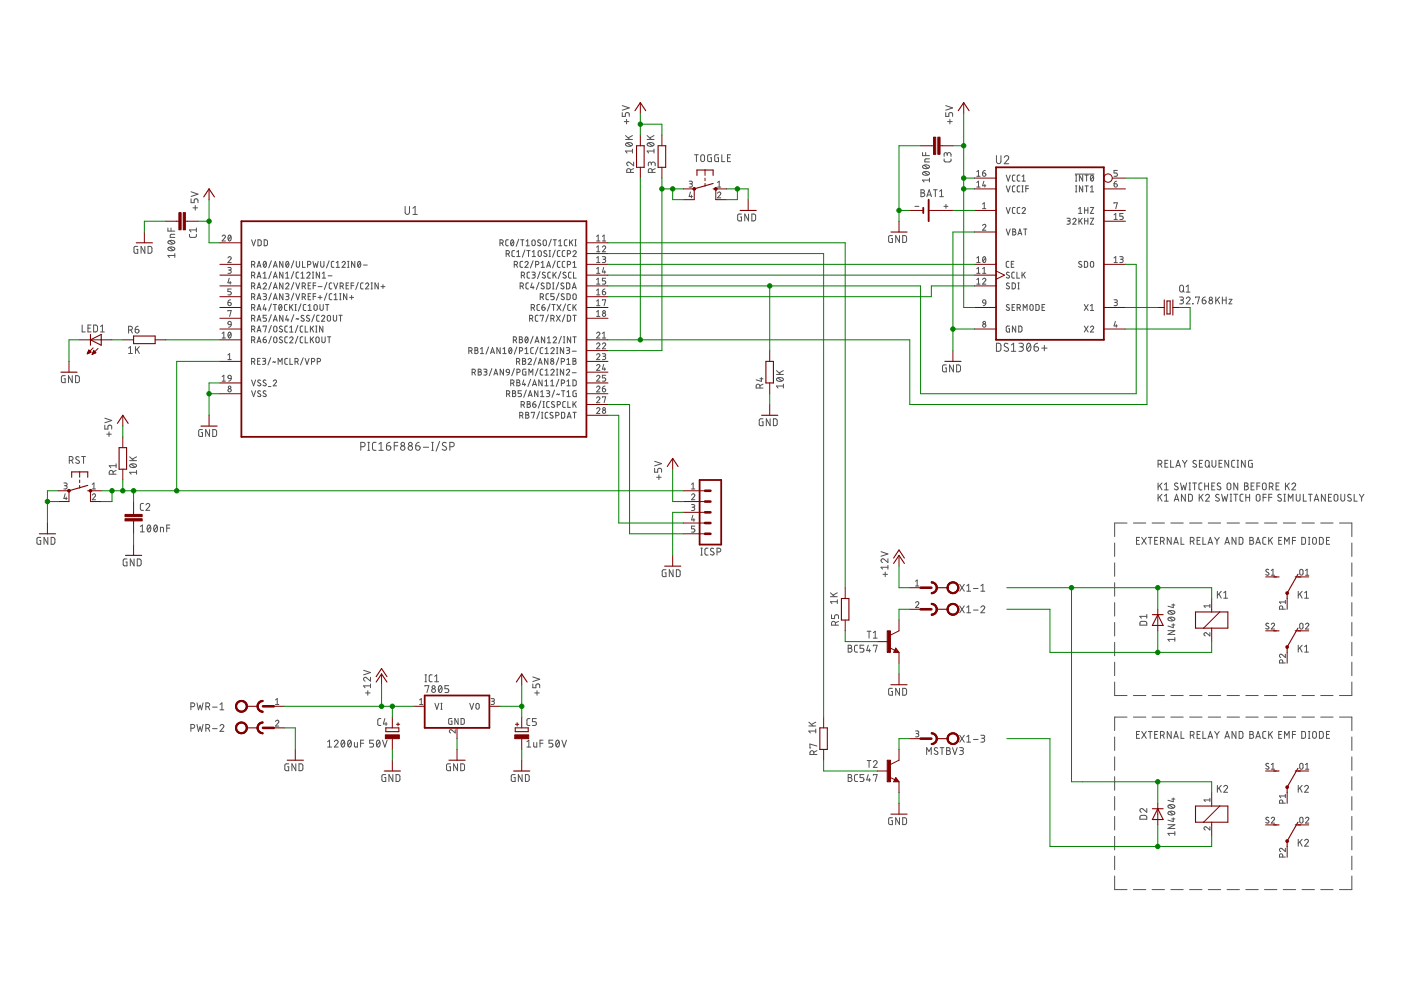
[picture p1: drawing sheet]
<svg xmlns="http://www.w3.org/2000/svg" width="297mm" height="210mm" viewBox="0 0 297 210" stroke-linecap="round" stroke-linejoin="round" font-family="sans-serif">
<g fill="none" stroke="#505050" stroke-width=".21">
<path d="M131.9 23.9v.8h.7v-.5a.42 .42 0 0 1 .4-.3 .42 .42 0 0 1 .4 .3v.5M131.9 22.4l1.5 .5-1.5 .5M132.4 25.8h.9M132.6 29.6h1.5M132.6 28.7l.9 .9M132.7 30.4a.81 .81 0 0 1 1.4 .4 .81 .81 0 0 1-.8 .3 .81 .81 0 0 1-.6-.6zM132.8 25.3v1M132.9 30.3l.9 .6M133.7 36.6v-.4a.4 .4 0 0 0-.4-.4 .4 .4 0 0 0-.4 .4v.4h1.4M134.1 32h-1.5l.3 .4M134.1 31.6v.8M134.1 28.7l-.9 .5"/>
<path d="M134.3 34.4v.8l-.8-.7a.4 .4 0 0 0-.6 .1 .4 .4 0 0 0 .3 .6M134.3 35.8l-.6 .3M137.2 29.6h1.5M137.2 28.7l.9 .9M137.3 30.4a.81 .81 0 0 1 1.3 .4 .81 .81 0 0 1-.7 .3 .81 .81 0 0 1-.7-.6zM137.5 30.3l.8 .6M138.1 34.8a.41 .41 0 0 1 .4-.4 .41 .41 0 0 1 .4 .4v.4M138.1 35v-.5l-.4-.1-.2 .1v.7M138.3 36.6v-.4a.4 .4 0 0 0-.4-.4 .4 .4 0 0 0-.4 .4v.4h1.4M138.7 32h-1.5l.3 .4M138.7 31.6v.8M138.7 28.7l-.9 .5"/>
<path d="M138.9 35.8l-.6 .3M146.1 38.4h.5l.2 .2-.2 .3-.4 .1M146.5 39l.2 .1 .1 .3-.2 .2-.5 .1M147.3 32.8h.8M147.7 32.8v1.5M148.7 32.9h.6l.1 1a.4 .4 0 0 1-.4 .4 .4 .4 0 0 1-.4-.4zM150.8 32.8h-.6l-.1 .2-.1 1 .2 .2 .6 .1v-.8h-.2M152.1 39.7h.7M152.1 38.7l.4-.3v1.3M152.3 32.8h-.6l-.1 .2-.1 1 .2 .2 .6 .1v-.8h-.2M153 32.8v1.5h.7M154.2 33.5h.5"/>
<path d="M154.9 32.8h-.7v1.5h.7M195.6 32.3v.7h1.5M195.7 36.6a.81 .81 0 0 1 1.3 .3 .94 .94 0 0 1-1.4-.1zM195.7 35.1a.83 .83 0 0 1 1.3 .4 .92 .92 0 0 1-1.4-.1zM195.9 36.4l.8 .7M195.9 35l.8 .7M196.3 32.3v.7M197.1 33.7h-.8l-.2 .2v.4h1M197.1 38.2h-1.5l.3 .4M197.1 37.8v.8M200.2 33.7v.4l.3 .2h.9l.2-.2v-.4M200.5 23.9v.8h.7v-.5a.41 .41 0 0 1 .4-.3 .41 .41 0 0 1 .4 .3v.5"/>
<path d="M200.5 22.4l1.5 .5-1.5 .5M200.8 32.7a.4 .4 0 0 1 .4-.4 .4 .4 0 0 1 .4 .4v.5M200.8 33v-.5l-.4-.1-.2 .1v.7M200.9 25.8h1M201.4 25.3v1M207.1 39.7h.7M207.1 36.4l.4-.3v1.3M207.1 38.7l.4-.3v1.3M207.1 37.4h.7M208.3 36.7h.4a.36 .36 0 0 1 .3 .4 .36 .36 0 0 1-.3 .3 .36 .36 0 0 1-.4-.4zM208.6 38.4l-.3 1h.7M208.8 39.1v.6"/>
<path d="M208.9 36.1l-.3 .1-.3 .5M211.3 33v1.2a.48 .48 0 0 0 .4 .5 .48 .48 0 0 0 .5-.5v-1.2M212.9 33.4a.47 .47 0 0 1 .7-.4 .47 .47 0 0 1 .1 .8l-.8 .9h1M213.3 37.1l.5 1.3 .4-1.3M213.3 39.4l.5 1.3 .4-1.3M215.2 37.1l-.4 .1-.1 .2v.8l.5 .2M215.2 39.4l-.4 .1-.1 .2v.8l.5 .2M216.2 37.1l-.4 .1-.1 .2v.8l.5 .2M216.2 39.4l-.4 .1-.1 .2v.8l.5 .2M216.7 39.4h.2M216.7 38.4h.7M216.7 37.4l.3-.3v1.3"/>
<path d="M216.8 39.4v1.3M217.5 40h.5M218 39.4h-.5v1.3M228 36.9h3.9M228 38.4h.3M228 37.1h.3M228 39.4h.3M228.2 37.1v1.3M228.2 39.4v1.3M229.6 37.1v1.3l-.7-1.3v1.3M229.6 39.4v1.3l-.7-1.3v1.3M230 37.1h.7"/>
<path d="M230 39.4h.7M230.4 37.1v1.3M230.4 39.4v1.3M231.2 39.7l.3-.3v1.3M231.4 37.2a.66 .66 0 0 1 .5 .5 .66 .66 0 0 1-.4 .7 .77 .77 0 0 1-.1-1.2zM231.8 37.4l-.6 .7M236.2 39h.4a.36 .36 0 0 1 .3 .4 .36 .36 0 0 1-.4 .3 .36 .36 0 0 1-.3-.4zM236.8 38.4l-.4 .1-.2 .5M236.9 36.1h-.7v.6h.4a.36 .36 0 0 1 .3 .3 .36 .36 0 0 1-.3 .4h-.4M29.2 52.2l-.6 .1-.2 .1v1l.2 .3h.6v-.8h-.2M30.7 52.2v1.5l-.8-1.5v1.5M31.4 52.2l.6 .1 .2 .2v.8l-.2 .4h-.6z"/>
<path d="M35.6 48.3v.7h1.5M35.7 52.5a.93 .93 0 0 1 1.4 .3 .86 .86 0 0 1-1.5 0zM35.7 51.1a.83 .83 0 0 1 1.3 .4 .91 .91 0 0 1-1.4-.1zM35.9 52.5l.8 .6M35.9 51l.8 .7M36.3 48.3v.7M37.1 49.7h-.8l-.2 .2v.4h1M37.1 54.2h-1.5l.3 .4M37.1 53.8v.8M40.2 49.7v.4l.3 .2h.9l.2-.2v-.4M40.5 42.2v.8h.7v-.5a.41 .41 0 0 1 .4-.3 .41 .41 0 0 1 .4 .3v.5M40.5 40.7l1.5 .5-1.5 .5"/>
<path d="M40.9 44.1h1M41.4 43.6v1M41.6 48.3v.9M41.6 48.7h-1.4l.3 .5M47.1 50.1a.34 .34 0 0 1 .5-.2 .34 .34 0 0 1 .1 .5l-.6 .7h.7M48.3 54.7a.34 .34 0 0 1 .5-.3 .34 .34 0 0 1 .1 .6l-.6 .7h.7M48.3 56.7h.6l.1 .2-.1 .3-.4 .1M48.5 49.9h.1a.63 .63 0 0 1 .4 .6 .63 .63 0 0 1-.4 .6l-.3-.6zM48.6 59l-.3 1h.7M48.7 57.3l.3 .1v.4l-.7 .2M48.8 59.7v.5M49 50.1l-.6 .7"/>
<path d="M53.3 56.1l.7-.1v-.4l-.7-.2v1.3M53.3 58.4l.7-.1v-.5l-.7-.1v1.3M53.3 50.8l.5 1.3 .4-1.3M53.8 56.1l.2 .6M53.8 58.4l.2 .6M54.5 56.7l.4-1.3 .4 1.3M54.5 59l.4-1.3 .4 1.3M54.6 56.4h.6M54.6 58.7h.6M54.7 50.8l.5 .1 .2 .2v.8l-.2 .2h-.5zM55.8 58l.4-.3v1.3M55.8 59h.7"/>
<path d="M56 55.5v-.1a.65 .65 0 0 1 .5 .6 .65 .65 0 0 1-.5 .7l-.2-.7zM56 50.8l.5 .1 .2 .2v.8l-.2 .2h-.5zM56.4 55.7l-.5 .7M57.5 55.3l-.5 1.5M57.5 57.6l-.5 1.5M57.5 59.9l-.5 1.5M58 56.7l.4-1.3 .4 1.3M58 59l.4-1.3 .4 1.3M58.1 56.4h.6M58.1 58.7h.6M60 55.4v1.3l-.7-1.3v1.3M60 57.7v1.3l-.7-1.3v1.3"/>
<path d="M60 60v1.3l-.7-1.3v1.3M60.6 59h.7M60.6 58l.3-.3v1.3M60.7 55.5l.1-.1a.65 .65 0 0 1 .5 .6 .65 .65 0 0 1-.5 .7l-.2-.7zM61.2 55.7l-.6 .7M62.3 55.3l-.6 1.5M62.3 57.6l-.6 1.5M62.3 59.9l-.6 1.5M62.7 60l.4 1.3 .4-1.3M62.8 55.4v.9l.3 .4 .4-.2v-1.1M63.3 57.7h-.4l-.1 .3v.8l.5 .2M63.8 58l.4-.3v1.3"/>
<path d="M63.8 59h.7M64.1 55.4v1.3h.6M65 58a.35 .35 0 0 1 .5-.3 .35 .35 0 0 1 .1 .6l-.6 .7h.7M65.2 56.1l.6-.1v-.4l-.6-.2v1.3M65.9 60h-.6v1.3h.6M66.2 57.7h.3M66.2 59h.3M66.4 55.4l.2 1.3 .3-.9 .3 .9 .3-1.3M66.4 57.7v1.3M67 60h-.6v1.3M67.8 57.7v1.3l-.7-1.3v1.3M68 55.4v.9l.3 .4 .4-.2v-1.1"/>
<path d="M68.3 58l.4-.3v1.3M68.3 59h.7M69.3 59.9l-.5 1.5M69.6 58.5h.8M69.8 55.3l-.6 1.5M70.4 60h-.4l-.2 .3v.8l.6 .2M70.8 60l.4 1.3 .4-1.3M70.8 55.4h-.4l-.1 .3v.8l.5 .2M71.3 56.7h.7M71.3 55.7l.3-.3v1.3M72.5 55.7a.35 .35 0 0 1 .5-.3 .35 .35 0 0 1 .1 .6l-.6 .7h.7M73.7 55.4h.3"/>
<path d="M73.7 56.7h.3M73.9 55.4v1.3M73.9 60h-.5v1.3h.5M75 60h-.6v1.3M75.2 55.4v1.3l-.7-1.3v1.3M76 55.5l.1-.1a.65 .65 0 0 1 .4 .6 .65 .65 0 0 1-.4 .7l-.3-.7zM76 59.9l-.6 1.5M76.4 55.7l-.5 .7M77 60h-.4l-.1 .3v.8l.5 .2M77 56.2h.9M78.7 60h.3M78.8 60v1.3"/>
<path d="M80.2 60v1.3l-.7-1.3v1.3M85.9 43.8v1.2a.47 .47 0 0 0 .5 .5 .47 .47 0 0 0 .4-.5v-1.2M87.5 44.2l.5-.4v1.7M87.5 45.5h1M106 51.5l.6-.1 .1-.3-.2-.2-.5-.1v1.3M106.4 51.5l.3 .6M107.3 53.8l.6-.1 .1-.3-.2-.2-.5-.1v1.3M107.7 53.8l.3 .6M107.8 50.8l-.4 .1-.2 .2 .1 .8 .5 .2M108.4 50.9h.1a.65 .65 0 0 1 .4 .6 .65 .65 0 0 1-.4 .6l-.3-.6zM108.9 51.1l-.6 .7M109 56.1l.7-.1v-.4l-.7-.2v1.3"/>
<path d="M109.1 53.1l-.4 .1-.2 .2 .1 .9 .5 .1M109.5 56.1l.2 .6M109.6 54.4h.7M109.6 53.4l.3-.3v1.3M110 50.7l-.6 1.5M110.4 50.8h.7M110.5 58.4l.6-.1 .1-.3-.2-.3h-.5v1.3M110.7 50.8v1.3M110.8 55.4l-.4 .1-.1 .2v.8l.5 .2M111 58.4l.2 .6M111.3 55.7a.35 .35 0 0 1 .5-.3 .35 .35 0 0 1 .1 .6l-.6 .7h.7M111.3 53l-.6 1.5"/>
<path d="M111.5 52.1h.7M111.5 51.1l.4-.3v1.3M111.7 53.1h.7M112.1 60h-.5l-.1 .3v.8l.6 .2M112.1 53.1v1.3M112.3 57.7h-.4l-.1 .3v.9l.5 .1M112.8 57.7h.4l.3 .2-.2 .3-.4 .1M112.8 60l-.3 1h.7M112.8 54.4h.7M112.8 53.4l.4-.3v1.3M112.9 50.9h.4l.2 .3-.1 .7-.2 .2-.4-.2zM113 55.3l-.5 1.5"/>
<path d="M113.1 58.3l.3 .1v.4l-.6 .2M113.6 56.1l.6-.1v-.4l-.6-.2v1.3M114.2 53.2l.3-.1 .3 .4-.1 .7-.2 .2-.4-.2zM114.3 59.9l-.6 1.5M114.5 57.6l-.5 1.5M114.6 50.9h-.4l-.2 .2 .5 .5a.31 .31 0 0 1 .1 .4 .31 .31 0 0 1-.5 0l-.1-.1M114.7 56.7h.7M114.7 55.7l.4-.3v1.3M115.3 50.9h.3l.2 .2v.8l-.2 .2-.3-.1-.2-.2zM115.6 57.8l-.4-.1-.2 .3 .5 .4a.31 .31 0 0 1 .1 .5 .31 .31 0 0 1-.5 0l-.1-.1M115.9 53.2l-.4-.1-.2 .3 .6 .6a.35 .35 0 0 1-.2 .4 .35 .35 0 0 1-.4-.2M115.9 56.7l.4-1.3 .4 1.3"/>
<path d="M116 60l.5 .1 .1 .2v.7l-.3 .3h-.3zM116 56.4h.6M116.4 53.1h.3M116.4 54.4h.3M116.6 53.1v1.3M116.7 57.7h-.4l-.2 .3 .1 .8 .5 .2M116.9 50.7l-.6 1.5M117.2 60h.3M117.2 57.7v1.3M117.3 50.8h.7M117.3 60v1.3M117.5 58.2l.4 .8"/>
<path d="M117.6 50.8v1.3M117.7 53l-.5 1.5M117.7 55.3l-.5 1.5M117.9 57.7l-.7 .8M118.4 52.1h.7M118.4 51.1l.4-.3v1.3M118.4 59.9l-.5 1.5M118.7 53.1l-.4 .1-.1 .2v.8l.5 .2M118.7 55.4l-.4 .1-.1 .2v.8l.5 .2M118.9 57.6l-.6 1.5M119.8 53.1l-.4 .1-.2 .2v.8l.6 .2M119.8 55.4l-.4 .1-.2 .2v.8l.6 .2"/>
<path d="M120 57.8l-.5-.1-.1 .3 .5 .4a.34 .34 0 0 1 0 .6 .34 .34 0 0 1-.5-.2M120.1 60h.4l.3 .2v.8l-.2 .2-.5 .1zM120.2 50.8l-.4 .1-.1 .2v.8l.5 .2M120.3 53.8l.6-.1v-.4l-.6-.2v1.3M120.3 56.1l.6-.1v-.4l-.6-.2v1.3M120.8 50.8v1.3M121 51.3l.5 .8M121.1 57.7h-.4l-.2 .3 .1 .8 .5 .2M121.5 50.8l-.7 .8M121.5 53.4a.35 .35 0 0 1 .5-.3 .35 .35 0 0 1 .1 .6l-.6 .7h.7M121.5 56.7h.7M121.5 55.7l.3-.3v1.3"/>
<path d="M121.6 57.7v1.3h.6M121.9 50.8h.3M121.9 52.1h.3M122 50.8v1.3M126.5 51.1h.7M126.5 55.7h.7M126.5 58h.7M126.5 50.1l.3-.3v1.3M126.5 52.4l.3-.3v1.3M126.5 54.7l.3-.3v1.3M126.5 57l.3-.3v1.3M126.5 59.3l.3-.3v1.2"/>
<path d="M126.5 53.4h.7M127.7 52.4a.34 .34 0 0 1 .5-.3 .34 .34 0 0 1 .1 .6l-.6 .7h.7M127.7 54.4h.6l.1 .2-.1 .3-.4 .1M127.7 51.1h.7M127.7 50.1l.4-.3v1.3M128 56.7l-.3 1h.7M128.1 55l.2 .1 .1 .3-.2 .2-.5 .1M128.2 57.4v.6M128.4 59h-.7v.5h.4a.36 .36 0 0 1 .3 .4 .36 .36 0 0 1-.3 .3h-.4M146.4 40.7l-.3 1h.7M146.6 41.4v.6M152.1 41a.35 .35 0 0 1 .5-.3 .35 .35 0 0 1 .1 .6l-.6 .7h.7"/>
<path d="M157.2 45.4h-.6l-.2 .2v.9l.2 .3h.6v-.8h-.2M158.7 45.4v1.4l-.8-1.4v1.4M159.4 45.4h.6l.2 .2v1l-.2 .2h-.6zM189.2 50h-.6l-.2 .1v1l.2 .3h.6v-.8h-.2M190.7 50v1.4l-.8-1.4v1.4M191.4 50h.6l.2 .2v.8l-.2 .4h-.6zM194 43.8h.8M195.3 40.2l.6 .2 .1 .2-.3 .3a.4 .4 0 0 1 .4 .4 .4 .4 0 0 1-.4 .4h-.4zM195.3 40.9h.4M196.5 41.7l.5-1.5 .5 1.5M196.6 41.3h.8M197.9 40.2h.8"/>
<path d="M198.3 40.2v1.5M199.2 41.7h.8M199.2 40.6l.4-.4v1.5M200.1 43.8h.9M200.6 43.3v.9M207.1 55.7h.7M207.1 58h.7M207.1 54.7l.4-.3v1.3M207.1 57l.4-.3v1.3M207.1 59.3l.4-.3v1.2M208.3 47.8a.34 .34 0 0 1 .5-.2 .34 .34 0 0 1 .1 .5l-.6 .7h.7M208.3 59.3a.34 .34 0 0 1 .5-.3 .34 .34 0 0 1 .1 .5l-.6 .7h.7"/>
<path d="M208.3 58h.7M208.3 43.3l.4-.3v1.2M208.3 57l.4-.3v1.3M208.3 44.2h.7M208.5 54.5l.1-.1a.63 .63 0 0 1 .4 .6 .63 .63 0 0 1-.4 .6l-.3-.5zM209 54.7l-.6 .7M213.3 44l.5 1.3 .4-1.3M213.3 48.6l.5 1.2 .4-1.2M213.9 55.4l-.4 .1-.2 .2 .1 .8 .5 .2M214 57.8l-.4-.1-.2 .3 .5 .4a.34 .34 0 0 1-.1 .6 .34 .34 0 0 1-.5-.2M214.4 56h.4M214.6 60l.6 .1 .1 .2-.1 .7-.3 .3h-.3z"/>
<path d="M214.7 48.6h.5l.1 .2-.2 .3 .3 .3-.2 .4h-.5zM214.7 49.1h.4M215 55.4h-.6v1.3h.6M215.1 57.7h-.4l-.2 .3v.8l.6 .2M215.2 44h-.4l-.1 .3v.8l.5 .2M215.6 57.7v1.3h.6M215.8 60h.3M215.8 49.8l.4-1.2 .4 1.2M215.9 49.5h.6M216 60v1.3M216.2 44h-.4l-.1 .3v.8l.5 .2M216.7 40.7h.2"/>
<path d="M216.7 57.7v1.3M216.7 44.3a.34 .34 0 0 1 .5-.3 .34 .34 0 0 1 .1 .6l-.6 .7h.7M217 58.2l.4 .8M217 48.6h.7M217.4 48.6v1.2M217.4 57.7l-.7 .8M226.2 46.3h.6l.1 .2v.2l-.5 .1M226.6 46.8l.2 .2v.4l-.6 .1M227.5 46.6a.34 .34 0 0 1 .4-.3 .34 .34 0 0 1 .1 .5l-.5 .7h.7M228 40.7h.3M228.7 45.3h.7M228.7 44.3l.3-.3v1.3"/>
<path d="M228.7 46.3v1.2M229 46.8l.4 .7M229.3 55.5a.32 .32 0 0 0-.5 0 .32 .32 0 0 0 .1 .4l.4 .4a.35 .35 0 0 1-.2 .4 .35 .35 0 0 1-.4-.2M229.4 46.3l-.7 .8M229.9 55.4l.5 .1 .2 .1v.9l-.2 .1-.5 .1zM230 46.8h.7M230 44v1.3M230 46.3v1.2M230 44.6h.7M230.7 44v1.3M230.7 46.3v1.2M231.2 40.7h.7"/>
<path d="M231.2 44h.7l-.7 1.3h.7M231.2 46.3h.7l-.7 1.2h.7M231.3 55.5l.3-.1 .3 .2v.9l-.3 .2-.3-.1-.1-.3zM236.2 43.1v-.1h.7l-.3 1.2M236.2 55.7h.7M236.2 45.6l.4-.3v1.2M236.2 54.7l.4-.3v1.3M236.2 46.5h.7M237.4 54.4h.6l.1 .2-.1 .3-.4 .1M237.8 55l.3 .1v.4l-.7 .2M238.1 45.3h-.7v.5h.4a.36 .36 0 0 1 .3 .4 .36 .36 0 0 1-.3 .3h-.4M13.8 79.7h-.5l-.3 .2v1l.3 .2h.5v-.8h-.2"/>
<path d="M15.3 79.7v1.4l-.8-1.4v1.4M16 79.7h.6l.2 .2v1l-.2 .2h-.6zM17.4 68.9v1.5h.7M18.6 69.6h.5M19.3 68.9h-.7v1.5h.7M19.9 68.9h.5l.2 .3 .1 .8-.3 .4h-.5zM21.3 70.4h.8M21.3 69.2l.4-.3v1.5M27.3 70h.4a.4 .4 0 0 0 .4-.4 .4 .4 0 0 0-.4-.4h-.4v1.4M27.3 73.8l.4-.3v1.5M27.3 75h.8M27.7 70l.4 .6"/>
<path d="M28.7 69.8h.4a.41 .41 0 0 1 .4 .5 .41 .41 0 0 1-.5 .3 .41 .41 0 0 1-.3-.4zM28.7 73.5v1.5M29.1 74.1l.4 .9M29.3 69.2l-.5 .2-.1 .4M29.5 73.5l-.8 .9M47.1 70.7l.4-.3v1.3M47.1 79.8l.4-.2v1.2M47.1 71.7h.7M48.3 64.1h.4a.36 .36 0 0 1 .3 .4 .36 .36 0 0 1-.3 .3 .36 .36 0 0 1-.4-.3zM48.3 66v-.2h.7l-.3 1.3M48.3 75.3l.4-.3v1.2M48.3 76.2h.7"/>
<path d="M48.5 68.2h.4l.1 .6-.6-.1zM48.5 79.6h.4l.1 .7-.6-.1zM48.5 70.5l.1-.1a.63 .63 0 0 1 .4 .6 .63 .63 0 0 1-.4 .6l-.3-.6zM48.9 63.6l-.3 .1-.3 .4M49 70.7l-.6 .7M49 61.3h-.7v.5h.4a.36 .36 0 0 1 .3 .4 .36 .36 0 0 1-.3 .3h-.4M49 68.8l-.2 .5-.3 .1M53.3 60.7l.7-.1v-.5l-.7-.1v1.3M53.3 63l.7-.2v-.4l-.7-.1v1.2M53.3 65.3l.7-.2v-.4l-.7-.1v1.2M53.3 67.5l.7-.1v-.4l-.7-.2v1.3M53.3 69.8l.7-.1v-.4l-.7-.2v1.3"/>
<path d="M53.3 72.1l.7-.1v-.5l-.7-.1v1.3M53.3 76.7l.7-.1v-.5l-.7-.1v1.3M53.8 60.7l.2 .6M53.8 63l.2 .5M53.8 65.3l.2 .5M53.8 67.5l.2 .6M53.8 69.8l.2 .6M53.8 72.1l.2 .6M53.8 76.7l.2 .6M54.5 61.3l.4-1.3 .4 1.3M54.5 63.5l.4-1.2 .4 1.2M54.5 65.8l.4-1.2 .4 1.2"/>
<path d="M54.5 68.1l.4-1.3 .4 1.3M54.5 70.4l.4-1.3 .4 1.3M54.5 72.7l.4-1.3 .4 1.3M54.6 60.9h.6M54.6 63.2h.6M54.6 65.5h.6M54.6 67.8h.6M54.6 70.1h.6M54.6 72.4h.6M54.6 76.6h.4M55.2 76h-.6v1.3h.6M55.6 76h.6l.1 .2v.3l-.5 .1"/>
<path d="M55.8 60.3a.35 .35 0 0 1 .5-.3 .35 .35 0 0 1 .1 .6l-.6 .7h.7M55.8 62.3h.5l.2 .2-.2 .3h-.4M55.8 72h.4a.35 .35 0 0 1 .3 .4 .35 .35 0 0 1-.4 .3 .35 .35 0 0 1-.3-.4zM55.8 69.3v-.2h.7l-.3 1.3M56 76.6l.3 .1v.3l-.2 .2-.5 .1M56.1 64.6l-.3 .9h.7M56.2 62.8l.2 .2v.4l-.6 .1M56.3 65.3v.5M56.4 71.4l-.5 .2-.1 .4M56.5 66.8h-.7v.6h.4a.36 .36 0 0 1 .3 .4 .36 .36 0 0 1-.3 .3h-.4M57.4 75.9l-.6 1.5M57.5 62.1l-.5 1.6"/>
<path d="M57.5 64.4l-.5 1.6M57.5 66.7l-.5 1.5M57.5 69l-.5 1.5M57.5 71.3l-.5 1.5M57.9 64.6h.7M58 61.3l.4-1.3 .4 1.3M58 63.5l.4-1.2 .4 1.2M58 68.1l.4-1.3 .4 1.3M58.1 60.9h.6M58.1 63.2h.6M58.1 67.8h.6M58.1 69.2h.5l.1 .3v.7l-.3 .2-.3-.1-.1-.3z"/>
<path d="M58.1 71.5h.5l.1 .3v.7l-.3 .2-.3-.1-.1-.3zM58.3 64.6v1.2M58.4 76.7l-.1 .1-.3-.1-.2 .1M59 77.3v-1.3l.4 .7 .4-.7v1.3M59.2 64.6h.1a.64 .64 0 0 1 .5 .6 .64 .64 0 0 1-.5 .6l-.2-.6zM59.7 64.8l-.5 .7M59.8 69.2h-.4l-.2 .2 .6 .5a.34 .34 0 0 1-.1 .5 .34 .34 0 0 1-.5-.2M59.8 71.5l-.4-.1-.2 .3 .6 .5a.34 .34 0 0 1-.1 .5 .34 .34 0 0 1-.5-.2M60 62.3v1.2l-.7-1.2v1.2M60 66.8v1.3l-.7-1.3v1.3M60.6 60.3a.35 .35 0 0 1 .5-.3 .35 .35 0 0 1 .1 .6l-.6 .7h.7M60.6 62.3h.4l.3 .2-.2 .3h-.4"/>
<path d="M60.9 66.8l-.3 1h.7M60.9 64.6h-.4l-.2 .2 .1 .9 .5 .1M60.9 62.8l.4 .3-.1 .3-.6 .1M61 69.1l-.4 .1-.2 .2v.8l.6 .2M61 71.4h-.4l-.2 .3v.8l.6 .2M61 76h-.4l-.2 .3v.8l.6 .2M61 67.5v.6M61.4 64.6v1.2M61.4 71.7a.35 .35 0 0 1 .5-.3 .35 .35 0 0 1 .1 .6l-.6 .7h.7M61.4 70.4h.7M61.4 69.4l.4-.3v1.3M61.5 76v1.3h.5"/>
<path d="M61.7 65l.4 .8M62.1 64.6l-.7 .7M62.3 62.1l-.6 1.6M62.3 66.7l-.6 1.5M62.5 76.7l.7-.1v-.5l-.7-.1v1.3M62.5 64.6h.3M62.5 65.8h.3M62.7 64.6v1.2M62.7 62.3l.4 1.2 .4-1.2M63 76.7l.2 .6M63.2 69l-.6 1.5M63.2 71.3l-.6 1.5"/>
<path d="M63.3 67.5l-.1 .2-.3-.2-.1 .2M63.8 64.4l-.5 1.6M64.1 60.7l.6-.1v-.5l-.6-.1v1.3M64.1 63l.6-.2v-.4l-.6-.1v1.2M64.2 69.1l-.4 .1-.2 .2 .1 .8 .1 .2h.4M64.2 71.4h-.4l-.2 .3 .1 .8 .1 .2h.4M64.3 75.9l-.6 1.5M64.4 67l-.4-.1-.2 .2 .6 .5a.34 .34 0 0 1-.1 .5 .34 .34 0 0 1-.5-.2M64.5 60.7l.3 .6M64.5 63l.3 .5M64.7 76l.4 1.3 .4-1.3M64.7 69.1v1.3h.6"/>
<path d="M64.7 71.4v1.3h.6M64.9 64.6h-.4l-.2 .2v.8l.2 .2h.4M65.3 65.8h.7M65.3 64.8l.4-.2v1.2M65.3 60.6h.4M65.3 62.8h.4M65.6 67l-.4-.1-.2 .2 .6 .6a.35 .35 0 0 1-.2 .4 .35 .35 0 0 1-.4-.2M65.8 69.1v1.3M65.8 71.4v1.3M65.9 62.3h-.6v1.2h.6M66 76.7l.7-.1v-.5l-.7-.1v1.3M66.1 69.6l.4 .8"/>
<path d="M66.1 71.9l.4 .8M66.4 60.6h.6M66.4 62.8h.6M66.5 69.1l-.7 .8M66.5 71.4l-.7 .8M66.7 66.7l-.6 1.5M66.7 64.6h.3l.3 .3-.1 .7-.2 .2-.4-.2zM66.9 69.1h.3M66.9 70.4h.3M67 62.3h-.6v1.2M67.1 69.1v1.3M67.1 71.5h.4l.2 .3-.1 .7-.2 .2-.3-.1-.1-.3z"/>
<path d="M67.3 76.7l.6-.1v-.5l-.6-.1v1.3M67.4 60.8h.9M67.4 63.1h.9M67.7 66.8l-.4 .1-.2 .2 .1 .9 .5 .1M67.8 64.6l.1 1 .2 .2 .4-.2v-1M67.9 62.6v.9M68.2 67.1a.35 .35 0 0 1 .5-.2 .35 .35 0 0 1 0 .5l-.5 .7h.7M68.2 71.4v.9l.3 .4 .4-.2v-1.1M68.5 69.1v1.3l-.7-1.3v1.3M69 64.6h.7M69.3 62.1l-.5 1.6M69.4 64.6v1.2"/>
<path d="M69.4 71.4h.7M69.5 66.9h.3l.3 .2v.8l-.3 .2-.3-.1-.1-.2zM69.8 71.4v1.3M70.4 62.3h-.4l-.2 .2v.9l.2 .1h.4M70.7 66.8v1.1l.2 .2 .4-.2 .1-1.1M70.8 63.5h.7M70.8 62.5l.4-.2v1.2M71.9 66.8h.7M72 62.3h.3M72 63.5h.3M72.1 60.7h.5l.2-.3-.1-.3-.6-.1v1.3M72.2 62.3v1.2"/>
<path d="M72.2 66.8v1.3M72.5 60.7l.3 .6M73.4 60.6h.4M73.5 62.3v1.2l-.7-1.2v1.2M74.1 63.1h.9M74.4 60.6h.6M74.5 62.6v.9M77.5 60.3a.35 .35 0 0 1 .5-.3 .35 .35 0 0 1 .1 .6l-.6 .7h.7M78.7 61.3h.3M80.8 60.8h.8M81.2 60.3v.9M99.4 74.4l.6-.1v-.5l-.6-.1v1.3"/>
<path d="M99.8 74.4l.3 .6M100.1 79l.6-.2v-.4l-.6-.1v1.2M100.5 79l.3 .5M100.7 73.7h.5l.1 .2v.3l-.3 .1 .4 .2-.2 .4-.5 .1zM100.7 74.3h.3M101.4 78.3h.5l.1 .2v.2l-.3 .1 .4 .3-.2 .4h-.5zM101.4 78.8h.3M101.9 75h.7M101.9 74l.3-.3v1.3M102.6 78.3h.5l.2 .2-.2 .3h-.4M102.9 78.8l.3 .2v.4l-.6 .1M103.6 73.6l-.6 1.5"/>
<path d="M104 75l.4-1.3 .4 1.3M104.1 74.7h.6M104.3 78.1l-.6 1.6M104.7 79.5l.4-1.2 .4 1.2M104.8 79.2h.6M106 73.7v1.3l-.7-1.3v1.3M106.6 75h.7M106.6 74l.4-.3v1.3M106.7 78.3v1.2l-.7-1.2v1.2M107.4 78.4h.5l.1 .6-.6-.1zM108 73.8l.1-.1a.65 .65 0 0 1 .4 .6 .65 .65 0 0 1-.4 .7l-.3-.7zM108 79l-.1 .3-.4 .2"/>
<path d="M108.5 74l-.6 .7M108.8 72.1l.7-.1v-.5l-.7-.1v1.3M109.1 78.1l-.6 1.6M109.3 72.1l.2 .6M109.5 76.7l.6-.1v-.5l-.6-.1v1.3M109.6 73.6l-.6 1.5M109.6 79l.6-.2v-.4l-.6-.1v1.2M109.9 76.7l.3 .6M110.1 71.4h.5l.1 .2-.2 .4 .3 .2-.2 .4-.5 .1zM110.1 72h.4M110.1 74.4h.5l.2-.3-.1-.3-.6-.1v1.3M110.3 60.7l.6-.1v-.5l-.6-.1v1.3"/>
<path d="M110.7 60.7l.3 .6M110.8 76h.5l.1 .2-.3 .4 .4 .2-.2 .4-.5 .1zM110.8 76.6h.3M111.3 75h.7M111.3 74l.4-.3v1.3M111.4 71.5l.1-.1a.64 .64 0 0 1 .5 .7 .64 .64 0 0 1-.5 .6l-.2-.6zM111.5 78.3h-.5l-.2 .1 .1 1.1h.6v-.7h-.2M111.9 71.7l-.5 .7M112 76.3a.35 .35 0 0 1 .5-.3 .35 .35 0 0 1 .1 .6l-.6 .7h.7M112.1 79.5v-1.2l.4 .7 .5-.7v1.2M112.3 67.5l.6-.1v-.4l-.6-.2v1.3M112.6 65.3l.7-.2v-.4l-.7-.1v1.2"/>
<path d="M112.7 67.5l.3 .6M113 60.7v.6M113 71.3l-.5 1.5M113.1 65.3l.2 .5M113.1 73.7h-.4l-.2 .3v.8l.2 .2h.4M113.4 72.7l.5-1.3 .4 1.3M113.5 72.4h.7M113.7 75.9l-.5 1.5M114.1 66.8l-.5 .1-.1 .2v.8l.2 .2h.4M114.1 73.6l-.6 1.5M114.1 78.1l-.6 1.6M114.1 77.3l.4-1.3 .5 1.3"/>
<path d="M114.2 76.9h.7M114.4 64.6h-.4l-.1 .2v.8l.1 .2h.4M114.5 63l.7-.2v-.4l-.7-.1v1.2M114.5 67v-.2h.7l-.3 1.3M114.9 65.1h.4a.34 .34 0 0 1 .3 .4 .34 .34 0 0 1-.4 .3 .34 .34 0 0 1-.3-.3zM115 63l.2 .5M115.1 73.7h-.4l-.2 .3 .1 .8 .5 .2M115.1 78.3h-.4l-.2 .2 .1 .9 .5 .1M115.3 60.1l-.4-.1-.2 .3 .6 .4a.34 .34 0 0 1-.1 .6 .34 .34 0 0 1-.5-.2M115.4 64.6l-.3 .1-.2 .4M115.5 71.4v1.3l-.7-1.3v1.3M115.6 75h.7"/>
<path d="M115.6 74l.3-.3v1.3M115.6 78.5l.3-.2v1.2M115.6 79.5h.7M116.1 71.7l.3-.3v1.3M116.1 72.7h.7M116.2 76v1.3l-.7-1.3v1.3M116.3 66.7l-.6 1.5M116.3 62.3h-.4l-.1 .2v.9l.1 .1h.4M116.6 64.4l-.5 1.6M116.8 67.5h.5l.2-.2-.1-.3-.6-.2v1.3M116.8 74a.35 .35 0 0 1 .5-.3 .35 .35 0 0 1 .1 .6l-.6 .7h.7M116.8 78.5a.35 .35 0 0 1 .5-.2 .35 .35 0 0 1 .1 .5l-.6 .7h.7"/>
<path d="M117 64.6h.7M117.2 61.3h.3M117.2 67.5l.3 .6M117.3 71.7a.35 .35 0 0 1 .5-.3 .35 .35 0 0 1 .1 .6l-.6 .7h.7M117.4 64.6v1.2M117.5 62.3h-.7v.5h.4a.35 .35 0 0 1 .3 .4 .35 .35 0 0 1-.3 .3h-.4M118 66.8l.8 1.3M118 75h.3M118 73.7h.3M118 78.3h.3M118 79.5h.3M118.1 64.6l.8 1.2"/>
<path d="M118.1 73.7v1.3M118.1 78.3v1.2M118.5 75.9l-.6 1.5M118.5 62.1l-.5 1.6M118.8 66.8l-.8 1.3M118.9 64.6l-.8 1.2M119 76.7l.6-.1v-.5l-.6-.1v1.3M119 71.3l-.5 1.5M119.5 71.4h.2M119.5 72.7h.2M119.5 73.7v1.3l-.7-1.3v1.3M119.5 78.3v1.2l-.7-1.2v1.2"/>
<path d="M119.5 60.1l-.4-.1-.2 .3 .2 .2 .4 .2a.34 .34 0 0 1-.1 .6 .34 .34 0 0 1-.5-.2M119.6 62.4l-.4-.1-.2 .2 .5 .5a.32 .32 0 0 1 .1 .5 .32 .32 0 0 1-.5 0l-.1-.1M119.6 71.4v1.3M119.8 66.7l-.6 1.5M119.9 64.4l-.6 1.6M120.1 73.7h.5l.2 .2-.1 .3-.5 .1M120.1 78.5a.35 .35 0 0 1 .5-.2 .35 .35 0 0 1 .1 .5l-.6 .7h.7M120.2 77.3h.7M120.2 76.3l.3-.3v1.3M120.2 62.3l.6 .1 .1 .2v.7l-.4 .2h-.3zM120.3 66.8l.5 .1 .2 .3-.1 .7-.3 .2h-.3zM120.4 74.3l.4 .2-.1 .3-.6 .2"/>
<path d="M120.9 64.6h-.4l-.1 .2v.8l.1 .2h.4M121 71.4v1.3l-.7-1.3v1.3M121.3 74.5h.9M121.3 61.3l.5-1.3 .4 1.3M121.3 79h.9M121.4 60.9h.7M121.5 76h.4l.2 .2-.1 .3-.2 .1 .4 .2-.2 .4-.5 .1zM121.5 66.8h.7M121.5 71.4h.7M121.5 76.6h.3M121.5 64.6v1.2M121.6 62.4h.4l.2 .2-.1 .7-.2 .2-.4-.2z"/>
<path d="M121.8 65l.4 .8M121.8 66.8v1.3M121.8 71.4v1.3M122.2 64.6l-.7 .7M126.5 70.7a.34 .34 0 0 1 .5-.3 .34 .34 0 0 1 .1 .6l-.6 .7h.7M126.5 73a.34 .34 0 0 1 .5-.3 .34 .34 0 0 1 .1 .6l-.6 .7h.7M126.5 75.3a.34 .34 0 0 1 .5-.3 .34 .34 0 0 1 .1 .5l-.6 .7h.7M126.5 77.6a.34 .34 0 0 1 .5-.3 .34 .34 0 0 1 .1 .5l-.6 .7h.7M126.5 79.8a.34 .34 0 0 1 .5-.2 .34 .34 0 0 1 .1 .5l-.6 .7h.7M126.5 62.5h.7M126.5 61.6l.3-.3v1.2M126.5 63.8l.3-.2v1.2"/>
<path d="M126.5 66.1l.3-.3v1.3M126.5 60.2h.7M126.5 64.8h.7M126.5 67.1h.7M127.7 61.8h.4a.35 .35 0 0 1 .3 .4 .35 .35 0 0 1-.3 .3 .35 .35 0 0 1-.4-.3zM127.7 73a.34 .34 0 0 1 .5-.3 .34 .34 0 0 1 .1 .6l-.6 .7h.7M127.7 75h.6l.1 .2-.1 .3h-.4M127.7 63.7v-.1h.7l-.3 1.2M127.7 71.7h.7M127.7 70.7l.4-.3v1.3M128 77.3l-.3 1h.7M128.1 75.5l.2 .2 .1 .3-.2 .2h-.5"/>
<path d="M128.2 78v.5M128.3 61.3l-.5 .2-.1 .3M128.4 79.6h-.7v.5h.4a.36 .36 0 0 1 .3 .4 .36 .36 0 0 1-.3 .3h-.4M164.6 79.4h1.5M164.6 78.6l.9 .8M166.1 78.6l-.9 .5M200.6 77.4h-.4l-.3 .2-.1 .9 .2 .3h.6v-.8h-.2M202.1 77.4v1.4l-.8-1.4v1.4M202.8 77.4h.6l.2 .2v.8l-.2 .4h-.6zM207.1 60.2h.7M208.4 63.6h.5l.1 .7-.6-.1zM209 64.3l-.1 .3-.4 .2"/>
<path d="M211.3 72.8h.6l.3 .3v.9l-.3 .4-.6 .1zM213.7 72.9l-.6-.1-.2 .4 .1 .2 .6 .4a.43 .43 0 0 1 .1 .6 .43 .43 0 0 1-.7 0l-.1-.1M214 60.1l-.4-.1-.2 .3 .5 .4a.34 .34 0 0 1-.1 .6 .34 .34 0 0 1-.5-.2M214 64.7l-.4-.1-.2 .2 .5 .5a.34 .34 0 0 1-.1 .5 .34 .34 0 0 1-.5-.2M214 69.1l-.6 .2-.1 .8 .2 .3h.5v-.7h-.2M214.4 74.5h1M214.4 73.2l.5-.4v1.7M214.6 65.1h.4M215.1 64.6h-.5v1.2h.5M215.3 69.1v1.3l-.6-1.3v1.3M215.6 65.3l.7-.2v-.4l-.7-.1v1.2M215.8 61.3h.3"/>
<path d="M216 69.1l.5 .1 .2 .3-.1 .7-.3 .2h-.3zM216 72.8h.6a.38 .38 0 0 1 .4 .4 .38 .38 0 0 1-.4 .3h-.4M216.1 65.3l.2 .5M216.5 73.5a.48 .48 0 0 1 .5 .5 .48 .48 0 0 1-.5 .5h-.5M216.9 65.8v-1.2l.5 .7 .4-.7v1.2M217.8 72.9l.3-.1a1 1 0 0 1 0 1.7 1.12 1.12 0 0 1-.3-1.6zM218.5 64.6h.4l.2 .3-.1 .7-.2 .2-.3-.1-.1-.2zM218.5 73.2l-.8 .9M219.2 73.5h.6a.48 .48 0 0 1 .4 .6 .48 .48 0 0 1-.5 .4 .48 .48 0 0 1-.5-.5zM219.6 64.6h.5l.2 .2v.8l-.2 .2h-.5zM220 72.8l-.4 .1-.4 .6M220.9 73.8h1.1"/>
<path d="M220.9 65.1h.5M221.4 73.2v1.2M221.5 64.6h-.6v1.2h.6M229.9 64.6l.8 1.2M229.9 69.1l.8 1.3M230.7 64.6l-.8 1.2M230.7 69.1l-.8 1.3M231.2 69.4a.35 .35 0 0 1 .5-.3 .35 .35 0 0 1 .1 .6l-.6 .7h.7M231.2 65.8h.7M231.2 64.8l.3-.2v1.2M236.2 63.6h.5l.2 .2-.2 .3h-.4M236.5 68.1l-.3 1h.7"/>
<path d="M236.6 64.1l.2 .1v.5l-.6 .1M236.7 68.8v.6M250.1 63h.6l.2 .2-.2 .4h-.4M250.2 60.6l.3-.1 .3 .1 .1 .9a.41 .41 0 0 1-.4 .4 .41 .41 0 0 1-.4-.4zM250.5 63.6a.4 .4 0 0 1 .4 .4 .4 .4 0 0 1-.4 .4h-.4M250.8 61.6l.3 .3M251.5 60.8l.4-.3v1.4M251.5 61.9h.8M251.5 63.3a.39 .39 0 0 1 .6-.3 .39 .39 0 0 1 .1 .6l-.7 .8h.8M252.9 64.4h.1M253.5 63.1v-.1h.8l-.4 1.4M254.9 63.6h.5a.41 .41 0 0 1 .3 .5 .41 .41 0 0 1-.4 .3 .41 .41 0 0 1-.4-.4z"/>
<path d="M255.5 63l-.5 .2-.1 .4M257.8 63v1.4M258.1 63.5l.5 .9M258.6 63l-.8 .9M259.2 63.6h.8M259.2 63v1.4M260 63v1.4M260.6 63.5h.6l-.6 .9h.6M14.7 97.6h.4a.41 .41 0 0 0 .4-.4 .41 .41 0 0 0-.4-.4h-.4v1.5M15.2 97.6l.3 .7M16.8 96.9a.37 .37 0 0 0-.6-.1 .37 .37 0 0 0 0 .5l.6 .4a.4 .4 0 0 1-.2 .6 .4 .4 0 0 1-.6-.2M17.3 96.8h.8"/>
<path d="M17.7 96.8v1.5M22.2 90.1v.9h.7v-.5a.41 .41 0 0 1 .4-.4 .41 .41 0 0 1 .4 .4v.5M22.2 88.7l1.5 .5-1.5 .4M22.6 92.1h1M23.1 91.6v.9M24.6 99.7l-.6 .4M24.6 98.7h-1.4l.3 .4M24.6 98.3v.8M27.5 97.7h1.5M27.5 96.9l.9 .8M27.6 98.5a.93 .93 0 0 1 1.4 .2 .88 .88 0 0 1-1.5 0zM27.8 98.4l.8 .7"/>
<path d="M29 99.7v.8M29 96.9l-1 .4M42.9 91.1h-.6l-.2 .2v.9l.2 .3h.6v-.8h-.2M44.4 91.1v1.4l-.8-1.4v1.4M45.1 91.1h.6l.2 .2v.8l-.2 .4h-.6zM47.1 80.8h.7M49 80.3l-.2 .4-.3 .1M53.3 80.6l.5 1.2 .4-1.2M53.3 82.8l.5 1.3 .4-1.3M55.2 80.7l-.4-.1-.1 .2 .6 .6a.35 .35 0 0 1-.3 .4 .35 .35 0 0 1-.4-.2M55.2 83l-.4-.1-.1 .2 .6 .6a.35 .35 0 0 1-.3 .4 .35 .35 0 0 1-.4-.2M56.4 80.7a.32 .32 0 0 0-.5-.1 .32 .32 0 0 0 0 .5l.4 .2a.34 .34 0 0 1 0 .5 .34 .34 0 0 1-.5-.2"/>
<path d="M56.4 83a.32 .32 0 0 0-.5-.1 .32 .32 0 0 0 0 .5l.4 .2a.34 .34 0 0 1 0 .5 .34 .34 0 0 1-.5-.2M56.9 82h.5M57.9 80.8a.34 .34 0 0 1 .5-.2 .34 .34 0 0 1 .1 .5l-.6 .7h.7M76.5 94.7h.5a.47 .47 0 0 0 .4-.4 .47 .47 0 0 0-.4-.5h-.5v1.7M78 93.8h.4M78 95.5h.4M78.2 93.8v1.7M79.7 93.8h-.5l-.2 .3v1.1l.2 .2 .5 .1M80.3 95.5h1M80.3 94.1l.5-.3v1.7M81.9 94.5h.6a.47 .47 0 0 1 .4 .5 .47 .47 0 0 1-.5 .5 .47 .47 0 0 1-.5-.5zM82.7 93.8l-.6 .3-.2 .4"/>
<path d="M83.6 94.5h.7M84.3 93.8h-.7v1.7M88.1 94.5h.6a.47 .47 0 0 1 .4 .5 .47 .47 0 0 1-.5 .5 .47 .47 0 0 1-.5-.5zM88.9 93.8l-.6 .3-.2 .4M89.7 94.8h1.2M91.5 93.8h.4M91.5 95.5h.4M91.7 93.8v1.7M93.2 93.6l-.7 2.1M94.6 93.9a.44 .44 0 0 0-.6-.1 .44 .44 0 0 0-.1 .6l.6 .4a.43 .43 0 0 1 .1 .6 .43 .43 0 0 1-.7 0l-.2-.2M95.4 94.7h.4a.47 .47 0 0 0 .5-.4 .47 .47 0 0 0-.5-.5h-.4v1.7M107.4 83.5l.6-.1v-.4l-.6-.2v1.3"/>
<path d="M107.8 83.5l.3 .6M108.3 81.3l.6-.2v-.4l-.6-.1v1.2M108.7 82.8l.5 .1 .1 .2-.3 .3 .4 .3-.2 .4h-.5zM108.7 83.4h.3M108.7 81.3l.3 .5M109.6 80.6l.6 .1v.3l-.3 .1 .4 .3-.2 .4h-.5zM109.6 81.1h.3M110.2 88.1l.6-.1v-.5l-.6-.1v1.3M110.5 85.8l.6-.1v-.4l-.6-.2v1.3M110.6 82.8h-.7v.6h.4a.36 .36 0 0 1 .3 .3 .36 .36 0 0 1-.3 .4h-.4M110.6 88.1l.3 .6M110.9 85.8l.3 .6"/>
<path d="M111 80.6l-.2 .9h.6M111.3 81.3v.5M111.5 87.4h.5l.1 .2-.3 .4 .4 .2-.2 .4-.5 .1zM111.5 88h.3M111.6 82.7l-.6 1.5M111.8 85.1l.6 .1v.4l-.3 .1 .4 .3-.2 .4h-.5zM111.8 85.7h.3M112 84.1l.4-1.3 .4 1.3M112.1 83.8h.6M112.5 80.4l-.6 1.6M112.6 87.6v-.2h.7l-.3 1.3M112.9 81.8l.4-1.2 .4 1.2"/>
<path d="M112.9 85.7h.5a.36 .36 0 0 1 .3 .4 .36 .36 0 0 1-.4 .3 .36 .36 0 0 1-.4-.4zM113 81.5h.6M113.5 85.1l-.3 .1-.3 .5M114 82.8v1.3l-.7-1.3v1.3M114.4 87.3l-.6 1.5M114.6 84.1h.7M114.6 83.1l.4-.3v1.3M114.7 85l-.6 1.5M114.8 87.4h.3M114.8 88.7h.3M114.9 80.6v1.2l-.7-1.2v1.2M115 87.4v1.3"/>
<path d="M115.1 85.1h.3M115.1 86.4h.3M115.3 85.1v1.3M115.5 81.8h.7M115.5 80.8l.4-.2v1.2M115.8 82.8l.6 .1 .1 .2-.1 .3h-.4M116.2 87.4l-.5 .1-.1 .2v.8l.6 .2M116.2 83.4l.3 .1v.3l-.1 .3h-.6M116.5 85.1l-.5 .1-.1 .2v.8l.6 .2M116.8 81.8h.7M116.8 80.8l.3-.2v1.2M117.2 87.5l-.4-.1-.2 .3 .5 .5a.34 .34 0 0 1 0 .5 .34 .34 0 0 1-.5-.2"/>
<path d="M117.5 85.2h-.4l-.2 .2 .6 .5a.32 .32 0 0 1 0 .5 .32 .32 0 0 1-.5-.1l-.1-.1M117.6 82.7l-.6 1.5M117.8 88.1l.6-.1v-.5l-.6-.1v1.3M118.2 85.8l.6-.1v-.4l-.6-.2v1.3M118.5 80.4l-.6 1.6M118.6 83.5l-.1 .2-.3-.2-.2 .2M119 81.3l.7-.2v-.4l-.7-.1v1.2M119 87.4h.5l.2 .2v.9l-.2 .1-.5 .1zM119 82.8h.7M119.4 82.8v1.3M119.9 85.1l-.5 .1-.1 .2v.8l.6 .2M120.2 81.8h.7"/>
<path d="M120.2 80.8l.3-.2v1.2M120.2 83.1l.3-.3v1.3M120.2 84.1h.7M120.2 88.7l.5-1.3 .4 1.3M120.4 88.4h.6M120.4 85.1v1.3h.5M121.5 80.6h.5l.2 .2v.8l-.2 .2h-.5zM121.5 85.1v1.3M121.5 87.4h.7M121.8 85.6l.4 .8M121.8 87.4v1.3M122.2 82.8l-.7 .2 .1 1 .6 .1v-.7h-.2"/>
<path d="M122.2 85.1l-.7 .8M126.5 82.1a.34 .34 0 0 1 .5-.2 .34 .34 0 0 1 .1 .5l-.6 .7h.7M126.5 84.4a.34 .34 0 0 1 .5-.3 .34 .34 0 0 1 .1 .6l-.6 .7h.7M126.5 86.7a.34 .34 0 0 1 .5-.3 .34 .34 0 0 1 .1 .6l-.6 .7h.7M127.7 82.4h.4a.35 .35 0 0 1 .3 .4 .35 .35 0 0 1-.4 .3 .35 .35 0 0 1-.3-.4zM127.7 84.3v-.2h.7l-.3 1.3M128.3 81.9l-.5 .2-.1 .3M138.8 99.3v.8h.6v-.5a.42 .42 0 0 1 .5-.3 .42 .42 0 0 1 .4 .3v.5M138.8 97.8l1.5 .5-1.5 .5M161.1 82.3v-.4a.4 .4 0 0 0-.4-.5 .4 .4 0 0 0-.4 .5v.4h1.5M161.1 80.3h.7M161.4 80.1v.8l-1.1-.4"/>
<path d="M161.8 88.8h-.5l-.3 .2v.9l.2 .3 .6 .1v-.8h-.3M161.8 81.4l-.7 .4M163.3 88.8v1.5l-.8-1.5v1.5M164 88.8h.5l.3 .2v1l-.3 .2-.5 .1zM164.7 80.2a.93 .93 0 0 1 1.4 .3 .86 .86 0 0 1-1.5 0zM165 80.1l.8 .7M166.1 81.9h-1.5l.4 .4M166.1 81.4v.9M245.5 98.4h.5a.4 .4 0 0 0 .4-.4 .4 .4 0 0 0-.4-.4h-.5v1.5M246 98.4l.4 .7M247 98.3h.5M247.6 97.6h-.6v1.5h.6"/>
<path d="M248.2 97.6v1.5h.7M249.3 99.1l.5-1.5 .5 1.5M249.4 98.7h.7M250.7 97.6l.5 .7M251.2 98.3v.8M251.7 97.6l-.5 .7M253.6 97.7l-.2-.1a.34 .34 0 0 0-.4 .2 .34 .34 0 0 0 .1 .4l.4 .2a.34 .34 0 0 1 .2 .5 .34 .34 0 0 1-.5 .1l-.3-.1M254.3 98.3h.5M255 97.6h-.7v1.5h.7M255.7 97.7l.2-.1 .3 .1 .2 1a.41 .41 0 0 1-.4 .4 .41 .41 0 0 1-.5-.4zM256.2 98.7l.3 .4M257 97.6v1.1a.41 .41 0 0 0 .4 .4 .41 .41 0 0 0 .4-.4v-1.1"/>
<path d="M258.5 98.3h.5M259.1 97.6h-.6v1.5h.6M260.5 97.6v1.5l-.8-1.5v1.5M261.8 97.6h-.5l-.2 .3 .1 1 .1 .1 .5 .1M262.3 97.6h.3M262.3 99.1h.3M262.4 97.6v1.5M264 97.6v1.5l-.8-1.5v1.5M265.5 97.6h-.6l-.2 .2v.9l.2 .3 .6 .1v-.8h-.2M8.6 113.9l-.6 .1-.1 .2-.1 .9 .2 .3h.6v-.8h-.2M10.1 113.9v1.5l-.8-1.5v1.5M10.8 113.9l.6 .1 .2 .2v.8l-.2 .4h-.6z"/>
<path d="M13.5 102.4h.6l.1 .2v.3l-.5 .1M13.8 104.7l-.3 1h.7M13.9 103l.3 .1v.4l-.7 .2M14 105.4v.6M19.6 105a.35 .35 0 0 1 .4-.3 .35 .35 0 0 1 .2 .6l-.6 .7h.7M19.6 103.7h.7M19.6 102.7l.3-.3v1.3M24 100.5v-.4a.41 .41 0 0 0-.4-.4 .41 .41 0 0 0-.4 .4v.4h1.4M26.9 118.5h-.6l-.2 .2v1l.2 .3h.6v-.8h-.2M28.4 118.5v1.5l-.8-1.5v1.5M29 100.1h-1.5l.3 .4M29.1 118.5l.6 .1 .2 .2v.8l-.2 .4h-.6z"/>
<path d="M29.8 111.6l.4-.3v1.5M29.8 112.8h.8M30.4 106.7l-.4 .1-.2 .3v.9l.2 .2h.4M30.9 107.1a.41 .41 0 0 1 .6-.3 .41 .41 0 0 1 .1 .6l-.7 .8h.8M31.4 111.4l.2-.1a.86 .86 0 0 1 0 1.5 .89 .89 0 0 1-.2-1.4zM31.9 111.6l-.6 .9M32.8 111.4l.1-.1a.74 .74 0 0 1 .5 .7 .74 .74 0 0 1-.5 .8l-.3-.8zM33.3 111.6l-.6 .9M34 112.8v-1l.6 .1 .1 .9M35.3 112h.7M36 111.3h-.7v1.5M139.2 101.2h1"/>
<path d="M139.7 100.7v1M146.6 105a.34 .34 0 0 1 .5-.3 .34 .34 0 0 1 .1 .6l-.6 .7h.7M146.6 107h.6l.1 .2v.2l-.6 .1M146.6 103.7h.7M146.6 102.7l.4-.3v1.3M146.9 109.3l-.3 .9h.7M147 107.5l.2 .2 .1 .3-.2 .2h-.5M147.1 110v.5M147.3 111.5h-.7v.6h.4a.35 .35 0 0 1 .3 .4 .35 .35 0 0 1-.3 .3h-.4M148.6 117.7h.3M148.6 116.2h.3M148.8 116.2v1.5"/>
<path d="M150.1 116.2h-.4l-.2 .3v1l.2 .2h.4M151.3 116.4l-.1-.1a.34 .34 0 0 0-.5 .1 .34 .34 0 0 0 .1 .4l.4 .3a.34 .34 0 0 1 .2 .4 .34 .34 0 0 1-.5 .2l-.3-.2M152 117h.4a.4 .4 0 0 0 .4-.4 .4 .4 0 0 0-.4-.4h-.4v1.5M186.8 117l1.5 .5-1.5 .4M188.3 118.5v.8l-.8-.7a.41 .41 0 0 0-.7 .1 .41 .41 0 0 0 .3 .6M188.3 119.9v.8M236.3 115.1v2.9M236.3 119.3v2.9M239 110.9h-2.7v2.9M240.3 110.9h2.6M241 114.6h.4M241.6 113.9h-.6v1.5h.6"/>
<path d="M242.1 113.9l.9 1.5M243 113.9l-.9 1.5M243.5 113.9h.8M243.9 113.9v1.5M244.3 110.9h2.6M244.8 114.6h.5M245.5 113.9h-.7v1.5h.7M245.5 102.4v1.5M245.5 104.8v1.5M245.9 103l.5 .9M245.9 105.4l.5 .9M246 114.8h.4a.41 .41 0 0 0 .4-.4 .41 .41 0 0 0-.4-.5h-.4v1.5"/>
<path d="M246.4 102.4l-.9 .9M246.4 104.8l-.9 .9M246.5 114.8l.3 .6M246.9 102.7l.4-.3v1.5M246.9 105.1l.4-.3v1.5M246.9 103.9h.8M246.9 106.3h.8M248.2 110.9h2.7M248.3 113.9v1.5l-.8-1.5v1.5M248.9 115.4l.4-1.5 .5 1.5M249 106.3l.4-1.5 .5 1.5M249 115h.7"/>
<path d="M249.1 105.9h.7M249.7 102.5a.37 .37 0 0 0-.5 0 .37 .37 0 0 0 0 .5l.4 .3a.4 .4 0 0 1 0 .6 .4 .4 0 0 1-.6-.2M250.3 102.4l.3 1.5 .4-1 .3 1 .3-1.5M250.4 113.9v1.5h.6M251.3 104.8v1.5l-.8-1.5v1.5M252 104.8h.6l.2 .3v.8l-.2 .3-.6 .1zM252.1 103.9h.3M252.1 102.4h.3M252.2 110.9h2.6M252.3 102.4v1.5M252.4 114.8h.4a.41 .41 0 0 0 .4-.4 .41 .41 0 0 0-.4-.5h-.4v1.5M252.9 114.8l.3 .6"/>
<path d="M252.9 102.4h.8M253.3 102.4v1.5M253.8 114.6h.5M254.3 104.8v1.5M254.5 113.9h-.7v1.5h.7M254.6 105.4l.5 .9M254.8 102.4h-.4l-.2 .3v1l.2 .1 .4 .1M255 113.9v1.5h.7M255.1 104.8l-.8 .9M255.4 102.4v1.5M255.4 103.1h.8M255.6 105.1a.39 .39 0 0 1 .6-.3 .39 .39 0 0 1 .1 .7l-.7 .8h.8"/>
<path d="M256.1 115.4l.5-1.5 .5 1.5M256.2 110.9h2.6M256.2 102.4v1.5M256.2 115h.8M256.9 103.1h.5M257.5 113.9l.5 .7M257.6 102.4h-.7v1.5h.7M258 114.6v.8M258.4 104.9a.37 .37 0 0 0-.5-.1 .37 .37 0 0 0-.1 .5l.6 .4a.37 .37 0 0 1 0 .5 .37 .37 0 0 1-.5 0l-.2-.1M258.5 113.9l-.5 .7M258.8 102.5a.37 .37 0 0 0-.6-.1 .37 .37 0 0 0-.1 .5l.6 .4a.4 .4 0 0 1-.1 .6 .4 .4 0 0 1-.6-.2M259 104.8l.3 1.5 .4-1 .3 1 .3-1.5"/>
<path d="M259.7 115.4l.5-1.5 .5 1.5M259.8 115h.7M260.2 110.9h2.6M260.3 102.5h.5l.2 1a.4 .4 0 0 1-.4 .4 .4 .4 0 0 1-.4-.4zM260.8 106.3h.3M260.8 104.8h.3M261 104.8v1.5M261.6 104.8h.8M262 104.8v1.5M262 113.9v1.5l-.8-1.5v1.5M262.4 102.4v1.5l-.8-1.5v1.5M262.7 113.9l.6 .1 .2 .2v.9l-.2 .3h-.6z"/>
<path d="M263.6 104.8h-.5l-.2 .3v1l.2 .1 .5 .1M263.9 102.4l.6 .1 .1 .3-.3 .3a.4 .4 0 0 1 .4 .4 .4 .4 0 0 1-.4 .4h-.4zM263.9 103.1h.4M264.1 110.9h2.7M264.1 104.8v1.5M264.1 105.5h.8M264.9 104.8v1.5M265 113.9l.7 .2v.4l-.3 .1a.4 .4 0 0 1 .4 .4 .4 .4 0 0 1-.4 .4h-.4zM265 114.6h.4M265.3 103.1h.4M265.9 102.4h-.6v1.5h.6M266.3 115.4l.4-1.5 .5 1.5"/>
<path d="M266.4 115h.7M266.5 104.9l.2-.1 .3 .1 .1 1a.4 .4 0 0 1-.4 .4 .4 .4 0 0 1-.4-.4zM266.5 103.1h.6M267.1 102.4h-.6v1.5M267.8 102.5h.6l.1 1a.4 .4 0 0 1-.4 .4 .4 .4 0 0 1-.4-.4zM267.8 105.5h.7M268.1 110.9h2.6M268.4 113.9l-.5 .1-.2 .3 .1 .9 .1 .2h.5M268.5 104.8h-.7v1.5M269 113.9v1.5M269 105.5h.7M269.1 103.2h.4a.4 .4 0 0 0 .4-.4 .4 .4 0 0 0-.4-.4h-.4v1.5"/>
<path d="M269.3 114.5l.5 .9M269.6 103.2l.3 .7M269.7 104.8h-.7v1.5M269.8 113.9l-.8 .9M270.6 103.1h.5M271.1 114.6h.5M271.2 102.4h-.6v1.5h.6M271.6 104.9a.37 .37 0 0 0-.5-.1 .37 .37 0 0 0-.1 .5l.5 .4a.34 .34 0 0 1 .1 .4 .34 .34 0 0 1-.4 .1l-.3-.1M271.8 113.9h-.7v1.5h.7M272.1 110.9h2.6M272.2 106.3h.3M272.2 104.8h.3"/>
<path d="M272.4 115.4v-1.5l.4 .9 .5-.9v1.5M272.4 104.8v1.5M272.5 102.4v1.5M272.9 103l.5 .9M273.2 106.3v-1.5l.4 .8 .5-.8v1.5M273.4 102.4l-.9 .9M273.9 102.7a.4 .4 0 0 1 .6-.3 .4 .4 0 0 1 .1 .7l-.7 .8h.8M274 114.6h.7M274.7 113.9h-.7v1.5M274.8 104.8v1.1a.4 .4 0 0 0 .4 .4 .4 .4 0 0 0 .4-.4v-1.1M276 113.9l.6 .1 .2 .2v.9l-.2 .3h-.6zM276.1 110.9h2.6"/>
<path d="M276.3 104.8v1.5h.7M277.4 115.4h.3M277.4 113.9h.3M277.4 104.8h.8M277.6 113.9v1.5M277.8 104.8v1.5M278.4 114.1l.3-.2 .3 .2 .1 .9a.4 .4 0 0 1-.4 .4 .4 .4 0 0 1-.4-.4zM278.6 106.3l.5-1.5 .5 1.5M278.8 105.9h.7M279.7 113.9l.6 .1 .2 .2 .1 .8-.3 .4h-.6zM280 110.9h2.6M281 104.8v1.5l-.8-1.5v1.5"/>
<path d="M281.2 114.6h.5M281.7 105.5h.5M281.9 113.9h-.7v1.5h.7M282.3 104.8h-.6v1.5h.6M283 104.9l.3-.1 .3 .3 .1 .8a.4 .4 0 0 1-.4 .4 .4 .4 0 0 1-.4-.4zM284 110.9h2.6v2.9M284.3 104.8v1.1a.41 .41 0 0 0 .4 .4 .41 .41 0 0 0 .4-.4v-1.1M286.4 104.9a.37 .37 0 0 0-.5-.1 .37 .37 0 0 0-.1 .5l.6 .4a.34 .34 0 0 1 .1 .4 .34 .34 0 0 1-.5 .1l-.3-.1M286.6 115.1v2.9M286.6 119.3v2.9M287.1 104.8v1.5h.7M288.2 104.8l.5 .7"/>
<path d="M288.7 105.5v.8M289.2 104.8l-.5 .7M141.2 120.8h-.6l-.2 .2v.9l.2 .3 .6 .1v-.8h-.2M142.7 120.8v1.5l-.8-1.5v1.5M143.4 120.8h.6l.2 .3v.9l-.2 .2-.6 .1zM176.1 126.5h1.4M176.1 125.7l.9 .8M176.3 130.3v.8h.7v-.4a.42 .42 0 0 1 .4-.4 .42 .42 0 0 1 .4 .4v.4M177.1 132.5v-.4a.41 .41 0 0 0-.4-.4 .41 .41 0 0 0-.4 .4v.4h1.5M177.5 127.6h-1.4l.3 .4M177.5 127.2v.8M177.5 125.7l-.9 .5"/>
<path d="M177.8 131.7l-.7 .4M179.8 136.8l.7 .1 .1 .3-.4 .3a.4 .4 0 0 1 .5 .4 .4 .4 0 0 1-.5 .4h-.4zM179.8 137.5h.4M181.8 136.8h-.4l-.2 .3v1l.2 .1 .4 .1M183.2 136.8h-.8v.7h.4a.41 .41 0 0 1 .4 .4 .41 .41 0 0 1-.4 .4h-.4M183.9 133.8h.8M184.1 136.8l-.4 1.1h.9M184.3 133.8v1.5M184.3 137.6v.7M185.2 137v-.2h.8l-.4 1.5M185.2 134.2l.4-.4v1.5M185.2 135.3h.8"/>
<path d="M187.2 121.8h1M187.7 121.3v1M188.3 120.3h-1.5l.3 .4M194.1 127.8a.35 .35 0 0 1 .5-.2 .35 .35 0 0 1 .1 .5l-.6 .7h.7M194.1 123.3l.4-.3v1.2M194.1 124.2h.7M203.5 123.9l.9 1.4M203.5 128.5l.9 1.4M204.4 123.9l-.9 1.4M204.4 128.5l-.9 1.4M205 124.2l.4-.3v1.4M205 128.8l.4-.3v1.4"/>
<path d="M205 125.3h.8M205 129.9h.8M206.4 124.8h1M206.4 129.3h1M208 128.8a.4 .4 0 0 1 .5-.3 .4 .4 0 0 1 .2 .6l-.7 .8h.8M208 125.3h.8M208 124.2l.4-.3v1.4M236.3 123.5v2.9M236.3 127.8v2.8M236.3 132v2.8M236.3 136.2v2.8M241.8 131.8h1.1l.2 .2v.5h-1.4z"/>
<path d="M243.1 130.3v.8M243.1 130.7h-1.4l.3 .4M247.6 133.7h1.5l-1.5 .8h1.5M247.7 131a.81 .81 0 0 1 1.4 .4 .8 .8 0 0 1-.8 .3 .8 .8 0 0 1-.7-.6zM247.7 129.6a.83 .83 0 0 1 1.4 .4 .92 .92 0 0 1-1.5-.1zM247.9 130.9l.9 .7M247.9 129.5l.9 .7M248.4 132.5h.7M248.4 128.3h.7M248.8 132.2v.9l-1.2-.4M248.8 128v.8l-1.2-.3M249.1 135.6h-1.5l.3 .4"/>
<path d="M249.1 135.2v.8M256.5 134.1v.7l-.7-.6a.35 .35 0 0 0-.5 .1 .35 .35 0 0 0 .2 .5M256.5 128.1v.7M256.5 128.5h-1.2l.2 .3M258.1 125.4v1.4M258.4 125.9l.5 .9M258.9 125.4l-.8 .9M259.5 125.7l.4-.3v1.4M259.5 126.8h.8M269 120.8l-.4-.1-.2 .3 .6 .5a.35 .35 0 0 1-.2 .5 .35 .35 0 0 1-.4-.2M269 132.2l-.4-.1-.2 .3 .6 .6a.35 .35 0 0 1-.2 .4 .35 .35 0 0 1-.4-.2M269.5 132.4a.34 .34 0 0 1 .5-.3 .34 .34 0 0 1 .1 .6l-.6 .7h.7"/>
<path d="M269.5 122h.7M269.5 121l.4-.3v1.3M272 129.2l-.2-.7h-.4l-.1 .7h1.2M272.5 138.7v.7l-.7-.6a.35 .35 0 0 0-.5 .1 .35 .35 0 0 0 .2 .5M272.5 127.6h-1.2l.2 .4M272.5 127.3v.7M275.3 125.4v1.4M275.3 136.8v1.5M275.6 132.3l.2-.2 .4 .2-.1 1-.3 .1-.2-.2zM275.6 125.9l.5 .9M275.6 137.4l.5 .9M275.7 120.8h.4l.2 .3-.1 .7-.2 .1-.4-.1z"/>
<path d="M276.1 125.4l-.8 .9M276.1 136.8l-.8 .9M276.6 138.3h.8M276.6 126.8h.8M276.6 125.7l.4-.3v1.4M276.6 137.1l.4-.3v1.5M276.8 132.4a.34 .34 0 0 1 .5-.3 .34 .34 0 0 1 .1 .6l-.6 .7h.7M276.8 121l.3-.3v1.3M276.8 122h.7M286.6 123.5v2.9M286.6 127.8v2.8M286.6 132v2.8"/>
<path d="M286.6 136.2v2.8M40.5 149.8h.4a.4 .4 0 0 0 .4-.4 .4 .4 0 0 0-.4-.4h-.4v1.5M40.5 154.4h.4a.4 .4 0 0 0 .4-.4 .4 .4 0 0 0-.4-.4h-.4v1.5M41.8 149l.3 1.5 .3-1 .3 1 .4-1.5M41.8 153.6l.3 1.5 .3-1 .3 1 .4-1.5M43.6 149.8h.5a.4 .4 0 0 0 .4-.4 .4 .4 0 0 0-.4-.4h-.5v1.5M43.6 154.4h.5a.4 .4 0 0 0 .4-.4 .4 .4 0 0 0-.4-.4h-.5v1.5M44.2 149.8l.3 .7M44.2 154.4l.3 .7M45.1 149.9h.9M45.1 154.5h.9M46.7 153.9a.4 .4 0 0 1 .5-.3 .4 .4 0 0 1 .1 .6l-.6 .9h.8"/>
<path d="M46.7 149.4l.4-.4v1.5M46.7 150.5h.8M58.4 153a.34 .34 0 0 1 .5-.3 .34 .34 0 0 1 .1 .5l-.6 .7h.7M58.4 149.4h.7M58.4 148.4l.4-.3v1.3M69.5 157.3l.4-.4v1.5M69.5 158.4h.8M70.9 157.3a.4 .4 0 0 1 .6-.4 .4 .4 0 0 1 .1 .7l-.7 .8h.8M72.5 157h.1a.78 .78 0 0 1 .5 .6 .78 .78 0 0 1-.4 .8 .92 .92 0 0 1-.2-1.4zM73 157.3l-.6 .8M73.9 157h.1a.77 .77 0 0 1 .5 .6 .77 .77 0 0 1-.4 .8 .9 .9 0 0 1-.2-1.4zM74.4 157.3l-.6 .8"/>
<path d="M75.1 157.4v.8l.3 .2h.4v-1M76.5 157.6h.6M77.1 142.1l1.4 .5-1.4 .5M77.1 156.9h-.6v1.5M77.5 146.9h1M78 146.4v1M78.5 143.6v.8l-.8-.7a.4 .4 0 0 0-.6 .2 .4 .4 0 0 0 .3 .5M78.5 145.4h-1.4l.3 .4M78.5 145v.8M79.2 156.9h-.8v.7h.5a.41 .41 0 0 1 .3 .4 .41 .41 0 0 1-.3 .4h-.5M80 157h.1a.77 .77 0 0 1 .5 .6 .77 .77 0 0 1-.4 .8 .9 .9 0 0 1-.2-1.4zM80.5 157.3l-.6 .8"/>
<path d="M80.8 152.4h-.5l-.2 .3v.9l.2 .2h.5M81.1 156.9l.5 1.5 .5-1.5M81.6 152.4l-.3 1.1h.8M81.9 153.2v.6M89 148.4l.3-.3v1.3M89 149.4h.7M90.1 145.5v-.1h.8l-.4 1.4M90.1 144.5h.3M90.1 143.1h.3M90.3 143.1v1.4M91.6 143.1h-.4l-.2 .3v.9l.2 .2h.4M92.2 144.5h.8"/>
<path d="M92.2 143.4l.4-.3v1.4M92.2 149.1l.4 1.3 .4-1.3M93.1 145.5l.2-.1a.79 .79 0 0 1 .4 .7 .79 .79 0 0 1-.5 .7l-.3-.7zM93.5 150.4h.2M93.5 149.1h.2M93.6 149.1v1.3M93.7 145.7l-.7 .8M95.1 145.4h-.8v.6h.5a.41 .41 0 0 1 .4 .4 .41 .41 0 0 1-.4 .4h-.5M95.8 152.3l-.5 .1-.2 .1v.8l.2 .3h.5v-.7h-.2M96.5 154.7v.7l-.7-.6a.35 .35 0 0 0-.5 .1 .35 .35 0 0 0 .2 .5M97.1 152.3v1.3l-.7-1.3v1.3M97.7 152.3l.5 .1 .2 .1v.9l-.2 .2h-.5z"/>
<path d="M99.6 149.1l.4 1.3 .4-1.3M101 149.2h.5l.1 .3v.7l-.3 .2-.3-.1-.1-.3zM104.1 148.1h.6l.1 .2-.1 .4h-.4M104.5 148.7l.3 .2v.3l-.7 .2M111.7 158.4h.8M111.7 157.3l.4-.4v1.5M112.4 152.4h-.5l-.2 .3v.9l.2 .2h.5M113 145v.8h.6v-.5a.41 .41 0 0 1 .4-.3 .41 .41 0 0 1 .4 .3v.5M113 143.5l1.4 .5-1.4 .5M113.2 157.4v.8l.2 .2h.4v-1M113.4 146.9h.9M113.7 152.4h-.8v.6h.5a.41 .41 0 0 1 .3 .4 .41 .41 0 0 1-.3 .4h-.5"/>
<path d="M113.9 146.4v1M114.5 157.6h.6M115.1 156.9h-.6v1.5M117.2 156.9h-.8v.7h.5a.41 .41 0 0 1 .3 .4 .41 .41 0 0 1-.3 .4h-.5M118 157h.1a.77 .77 0 0 1 .6 .6 .77 .77 0 0 1-.5 .8 .9 .9 0 0 1-.2-1.4zM118.5 157.3l-.6 .8M119.1 156.9l.5 1.5 .5-1.5M171.5 153.9h1.5M171.5 153.1l.9 .8M172.6 160v-.4a.41 .41 0 0 0-.5-.4 .41 .41 0 0 0-.4 .4v.4h1.5M173 155h-1.5l.3 .4M173 154.6v.8"/>
<path d="M173 153.1l-1 .5M173.2 158.2l-1.5-.4v.8h.2M173.2 159.2l-.6 .3M189.2 145.9l-.6 .1-.2 .1v1l.2 .3h.6v-.8h-.2M190.7 145.9v1.5l-.8-1.5v1.5M191.4 145.9l.6 .1 .2 .2v.8l-.2 .4h-.6zM194.1 155h.5l.2 .2-.2 .3h-.4M194.5 155.5l.2 .2v.4l-.6 .1M196.5 160v-1.5l.5 .8 .4-.8v1.5M198.8 158.6a.38 .38 0 0 0-.5-.1 .38 .38 0 0 0-.1 .5l.5 .4a.36 .36 0 0 1 .1 .5 .36 .36 0 0 1-.6 0l-.1-.1M199.3 158.5h.8M199.7 158.5v1.5"/>
<path d="M200.7 158.5l.7 .1v.4l-.3 .2a.41 .41 0 0 1 .4 .4 .41 .41 0 0 1-.4 .4h-.4zM200.7 159.2h.4M202 158.5l.4 1.5 .5-1.5M203.5 158.5h.6l.2 .3-.2 .3-.5 .1M203.5 155.9l.9 1.5M203.9 159.2a.41 .41 0 0 1 .4 .4 .41 .41 0 0 1-.4 .4h-.4M204.4 155.9l-.9 1.5M205 156.2l.4-.3v1.5M205 157.4h.8M206.4 156.8h1M208 155.9h.6l.2 .2-.2 .4h-.5M208.4 156.5a.41 .41 0 0 1 .4 .4 .41 .41 0 0 1-.4 .5h-.4"/>
<path d="M236.3 144.6v2.9h2.7M236.3 140.4v2.9M236.3 156.3v2.8M239 152h-2.7v2.9M240.3 147.5h2.6M240.3 152h2.6M241 155.7h.4M241.6 155.1h-.6v1.4h.6M242.1 155.1l.9 1.4M243 155.1l-.9 1.4M243.5 155.1h.8M243.9 155.1v1.4"/>
<path d="M244.3 147.5h2.6M244.3 152h2.6M244.8 155.7h.5M245.5 155.1h-.7v1.4h.7M246 155.9h.4a.4 .4 0 0 0 .4-.4 .4 .4 0 0 0-.4-.4h-.4v1.4M246.5 155.9l.3 .6M248.2 147.5h2.7M248.2 152h2.7M248.3 155.1v1.4l-.8-1.4v1.4M248.9 156.5l.4-1.4 .5 1.4M249 156.2h.7M250.4 155.1v1.4h.6"/>
<path d="M252.2 147.5h2.6M252.2 152h2.6M252.4 155.9h.4a.4 .4 0 0 0 .4-.4 .4 .4 0 0 0-.4-.4h-.4v1.4M252.9 155.9l.3 .6M253.8 155.7h.5M254.5 155.1h-.7v1.4h.7M255 155.1v1.4h.7M256.1 156.5l.5-1.4 .5 1.4M256.2 147.5h2.6M256.2 152h2.6M256.2 156.2h.8M257.5 155.1l.5 .7"/>
<path d="M258 155.8v.7M258.5 155.1l-.5 .7M259.7 156.5l.5-1.4 .5 1.4M259.8 156.2h.7M260.2 147.5h2.6M260.2 152h2.6M262 155.1v1.4l-.8-1.4v1.4M262.7 155.1h.6l.2 .2v1l-.2 .2h-.6zM264.1 147.5h2.7M264.1 152h2.7M265 155.1l.7 .1v.4l-.3 .1a.41 .41 0 0 1 .4 .4 .41 .41 0 0 1-.4 .4h-.4zM265 155.7h.4"/>
<path d="M266.3 156.5l.4-1.4 .5 1.4M266.4 156.2h.7M268.1 147.5h2.6M268.1 152h2.6M268.4 155.1h-.5l-.2 .3 .1 .9 .1 .2h.5M269 155.1v1.4M269.3 155.7l.5 .8M269.8 155.1l-.8 .9M271.1 155.7h.5M271.8 155.1h-.7v1.4h.7M272 140.6l-.2-.6h-.4l-.1 .6h1.2M272.1 147.5h2.6"/>
<path d="M272.1 152h2.6M272.4 156.5v-1.4l.4 .8 .5-.8v1.4M274 155.7h.7M274.7 155.1h-.7v1.4M276 155.1h.6l.2 .2v1l-.2 .2h-.6zM276.1 147.5h2.6M276.1 152h2.6M277.4 156.5h.3M277.4 155.1h.3M277.6 155.1v1.4M278.4 155.2h.6l.1 .9a.4 .4 0 0 1-.4 .4 .4 .4 0 0 1-.4-.4zM279.7 155.1h.6l.2 .2 .1 .8-.3 .4h-.6z"/>
<path d="M280 147.5h2.6M280 152h2.6M281.2 155.7h.5M281.9 155.1h-.7v1.4h.7M284 152h2.6v2.9M286.6 140.4v2.9M286.6 144.6v2.9h-2.6M286.6 156.3v2.8M61.2 161.9l-.6 .1-.2 .1v1l.2 .3h.6v-.8h-.2M62.7 161.9v1.5l-.8-1.5v1.5M63.4 161.9l.6 .1 .2 .2v.8l-.2 .4h-.6zM81.8 164.2l-.6 .1-.2 .1v1l.2 .3h.6v-.8h-.3"/>
<path d="M83.3 164.2v1.5l-.8-1.5v1.5M84 164.2l.5 .1 .3 .2v.8l-.3 .4h-.5zM95.5 161.9l-.6 .1-.2 .1v1l.2 .3h.6v-.8h-.3M97 161.9v1.5l-.8-1.5v1.5M97.7 161.9l.6 .1 .2 .2v1l-.2 .2h-.6zM109.2 164.2l-.6 .1-.2 .1v1l.2 .3h.6v-.8h-.2M110.7 164.2v1.5l-.8-1.5v1.5M111.4 164.2l.6 .1 .2 .2v.9l-.2 .3h-.6zM179.8 164.2l.7 .1v.5l-.3 .1a.41 .41 0 0 1 .5 .4 .41 .41 0 0 1-.5 .4h-.4zM179.8 164.9h.4M181.8 164.2l-.4 .1-.2 .2v1l.2 .2h.4M183.2 164.2h-.8v.7h.4a.42 .42 0 0 1 .4 .4 .42 .42 0 0 1-.4 .4h-.4"/>
<path d="M183.9 161.2h.8M184.1 164.2l-.4 1.2h.9M184.3 161.2v1.5M184.3 165v.7M185.2 161.6a.39 .39 0 0 1 .5-.3 .39 .39 0 0 1 .1 .6l-.6 .8h.8M185.2 164.4v-.2h.8l-.4 1.5M189.2 173.4h-.6l-.2 .2v.9l.2 .3h.6v-.8h-.2M190.7 173.4v1.4l-.8-1.4v1.4M191.4 173.4h.6l.2 .2v.8l-.2 .4h-.6zM236.3 160.5v2.8M236.3 164.7v2.9M236.3 168.9v2.9"/>
<path d="M236.3 173.1v2.9M236.3 177.3v2.9M241.8 173l1.1-.1 .2 .2v.6h-1.4zM243.1 171.4v.8l-.8-.7a.41 .41 0 0 0-.6 .2 .41 .41 0 0 0 .3 .5M247.6 174.9h1.5l-1.5 .8h1.5M247.7 172.2a.83 .83 0 0 1 1.4 .3 .92 .92 0 0 1-1.5-.1zM247.7 170.8a.81 .81 0 0 1 1.4 .3 .94 .94 0 0 1-1.5-.1zM247.9 172.1l.9 .6M247.9 170.7l.9 .6M248.4 173.6h.7M248.4 169.4h.7M248.8 169.2v.8l-1.2-.3"/>
<path d="M248.8 173.4v.8l-1.2-.3M249.1 176.3v.8M249.1 176.7h-1.5l.3 .4M256.5 175.3v.7l-.7-.6a.35 .35 0 0 0-.5 .1 .35 .35 0 0 0 .2 .5M256.5 169.2v.7M256.5 169.6h-1.2l.2 .3M258.1 166.5v1.5M258.4 167.1l.5 .9M258.9 166.5l-.8 .9M259.5 166.8a.39 .39 0 0 1 .5-.3 .39 .39 0 0 1 .1 .7l-.6 .8h.8M269 161.9h-.4l-.2 .2 .6 .6a.35 .35 0 0 1-.2 .4 .35 .35 0 0 1-.4-.2M269 173.4l-.4-.1-.2 .2 .6 .6a.35 .35 0 0 1-.2 .4 .35 .35 0 0 1-.4-.2"/>
<path d="M269.5 173.5a.34 .34 0 0 1 .5-.2 .34 .34 0 0 1 .1 .5l-.6 .7h.7M269.5 162.1l.4-.3v1.3M269.5 163.1h.7M272 170.3l-.2-.6-.3-.1-.2 .2v.5h1.2M272.5 179.9v.7l-.7-.6a.35 .35 0 0 0-.5 .1 .35 .35 0 0 0 .2 .5M272.5 168.4v.7M272.5 168.8h-1.2l.2 .3M275.3 166.5v1.5M275.3 177.9v1.5M275.6 167.1l.5 .9M275.6 178.5l.5 .9M275.7 161.9h.4l.2 .3-.1 .7-.2 .2-.4-.2z"/>
<path d="M275.7 173.3h.4l.2 .3-.1 .7-.2 .2-.4-.2zM276.1 166.5l-.8 .9M276.1 177.9l-.8 .9M276.6 166.8a.39 .39 0 0 1 .6-.3 .39 .39 0 0 1 .1 .7l-.7 .8h.8M276.6 178.3a.39 .39 0 0 1 .6-.3 .39 .39 0 0 1 .1 .6l-.7 .8h.8M276.8 173.5a.34 .34 0 0 1 .5-.2 .34 .34 0 0 1 .1 .5l-.6 .7h.7M276.8 162.1l.3-.3v1.3M276.8 163.1h.7M286.6 160.5v2.8M286.6 164.7v2.9M286.6 168.9v2.9M286.6 173.1v2.9"/>
<path d="M286.6 177.3v2.9M236.3 181.5v2.9M236.3 185.7v2.9h2.7M240.3 188.6h2.6M244.3 188.6h2.6M248.2 188.6h2.7M252.2 188.6h2.6M256.2 188.6h2.6M260.2 188.6h2.6M264.1 188.6h2.7M268.1 188.6h2.6M272 181.7l-.2-.6-.3-.1-.2 .2v.5h1.2"/>
<path d="M272.1 188.6h2.6M276.1 188.6h2.6M280 188.6h2.6M286.6 181.5v2.9M286.6 185.7v2.9h-2.6"/>
<circle cx="117.1" cy="76.3" r=".29"/>
<circle cx="117.1" cy="76.9" r=".35"/>
<circle cx="128.1" cy="66.1" r=".28"/>
<circle cx="128.1" cy="66.8" r=".34"/>
<circle cx="208.7" cy="69" r=".35"/>
<circle cx="208.7" cy="68.4" r=".28"/>
<circle cx="256.7" cy="64" r=".41"/>
<circle cx="256.7" cy="63.3" r=".32"/>
<circle cx="48.7" cy="82.7" r=".35"/>
<circle cx="48.7" cy="82.1" r=".28"/>
<circle cx="85.4" cy="95" r=".46"/>
<circle cx="85.4" cy="94.2" r=".38"/>
<circle cx="87" cy="95" r=".47"/>
<circle cx="87" cy="94.2" r=".38"/>
<circle cx="128.1" cy="87.3" r=".35"/>
<circle cx="128.1" cy="86.7" r=".28"/>
<circle cx="91.9" cy="145.7" r=".32"/>
<circle cx="91.9" cy="146.4" r=".4"/>
</g>
<g fill="none" stroke="#800000" stroke-width=".21">
<path d="M135.8 21.8v2.2M135.8 28.6v2.3M135.8 35.5v2.3M140.3 28.6v2.3M140.3 35.5v2.3M149.5 36v1.2M149.5 37.8v.5M149.5 38.9v.6M195.2 30.9h2.7M199.3 30.9h2.7M204.3 21.8v2.2M206.6 37.8h4.6"/>
<path d="M235.8 37.8h2.8M30.6 49.2v2.3M35.2 46.9h2.7M39.3 46.9h2.7M44.3 40v2.3M46.6 51.5h4.6M46.6 56h4.6M46.6 58.3h4.6M124.3 51.5h4.6M124.3 56h4.6M124.3 58.3h4.6M124.3 53.8h4.6"/>
<path d="M144.9 40h2.3v2.3h-2.3M154.1 40h-2.3v2.3h2.3M158.6 42.3v2.3M190.6 46.9v2.3M192.9 44.6h2.8M196.9 44.6h5.1M206.6 56h4.6M206.6 58.3h4.6M206.6 44.6h4.6M206.6 40h4.6M206.6 49.2h4.6M211.2 57.4l1.8 .9-1.8 .9"/>
<path d="M234 56h4.6M234 44.6h4.6M234 46.9h4.6M234 40h4.6M14.6 76.6v2.3M16.9 72.1h6.8M18.5 75h.2M18.6 74.8h.3M18.6 74.7h.6M18.7 74.6h.6M18.7 74.5h.5M18.8 74.4h.2"/>
<path d="M18.8 74.3h.1M18.8 74.2l.5 .5-.8 .3zM19.6 75.1h.1M19.6 75h.4M19.7 74.8h.5M19.7 74.7h.6M19.7 73.8l-1.2 1.2M19.7 74.6h.5M19.8 74.5h.3M19.8 74.4h.2M19.9 74.3l.4 .5-.8 .3zM20.8 73.9l-1.3 1.2"/>
<path d="M26 72.1h2.3M32.9 72.1h2.3M46.6 60.6h4.6M46.6 62.9h4.6M46.6 65.2h4.6M46.6 67.5h4.6M46.6 69.8h4.6M46.6 72.1h4.6M46.6 76.6h4.6M124.3 60.6h4.6M124.3 62.9h4.6M124.3 65.2h4.6"/>
<path d="M124.3 67.5h4.6M124.3 72.1h4.6M124.3 76.6h4.6M124.3 74.3h4.6M124.3 78.9h4.6M163.2 74.3v2.3M202 74.3v2.3M206.6 60.6h4.6M206.6 65.2h4.6M206.6 69.8h4.6M234 65.2h4.6M234 69.8h4.6"/>
<path d="M245.5 65.2h1.3M248.7 65.2h1.3M26 88.1v2.2M26 92.6v2.3M26 99.5v2.3M44.3 88.1v2.2M46.6 81.2h4.6M46.6 83.5h4.6M124.3 81.2h4.6M124.3 83.5h4.6M124.3 85.8h4.6M124.3 88.1h4.6"/>
<path d="M142.6 97.2v2.3M163.2 81.2v2.3M163.2 85.8v2.3M10.1 110.9v2.3M12.3 104.1h2.3v2.2h-2.3M16.9 100.1v1.1M16.9 101.8v.5M16.9 102.9v.6M21.5 104.1h-2.3v2.2h2.3M28.3 106.3v2.8M28.3 110.4v2.8M28.3 115.5v2.3"/>
<path d="M142.6 117.8v2.2M144.9 104.1h4.6M144.9 106.3h4.6M144.9 108.6h4.6M144.9 110.9h4.6M144.9 113.2h4.6M190.6 117.8v2.2M179.2 124.6v2.3M179.2 131.5v2.3M186 136h2.3M188.6 137.3l1.1 .6M189.9 137.4l.7 .9h-1.1z"/>
<path d="M190.6 131.5v2.3l-1.8 .9M190.6 138.3v2.3M192.9 124.6h2.3M192.9 129.2h2.3M245.5 129.2v4.6M256.9 126.9v2.9M256.9 133.2v2.8M258.6 129.8l-3.4 3.4M268.3 122.3h2.3M268.3 133.8h2.3M272.9 126.9v2.3M272.9 138.3v2.3"/>
<path d="M275.2 122.3h2.3M275.2 133.8h2.3M58 149.8h2.3M58 154.3h2.3M62.6 158.9v2.3M80.9 142.9v2.3M83.2 152v2.3M83.2 156.6v2.3M84.1 153.6h.7M84.4 153.2v.7M87.8 149.8h2.2M96.9 154.3v2.3"/>
<path d="M96.9 158.9v2.3M103.8 149.8h2.2M109.3 153.6h.7M109.6 153.2v.7M110.6 142.9v2.3M110.6 152v2.3M110.6 156.6v2.3M174.6 152v2.3M174.6 158.9v2.3M190.6 142.9v2.3M190.6 158.9v2.3l-1.8 .9M192.9 156.6h2.3"/>
<path d="M83.2 161.2v2.3M110.6 161.2v2.3M186 163.5h2.3M188.6 164.8l1.1 .5M189.9 164.8l.7 1h-1.1zM190.6 165.8v2.2M190.6 170.3v2.3M245.5 170.3v4.6M256.9 168v2.9M256.9 174.3v2.9M258.6 170.9l-3.4 3.4M268.3 163.5h2.3"/>
<path d="M268.3 174.9h2.3M272.9 168v2.3M272.9 179.5v2.3M275.2 163.5h2.3M275.2 174.9h2.3"/>
<circle cx="234.9" cy="37.8" r=".89"/>
</g>
<path d="M211.2 35.5h22.8v36.6h-22.8zM51.2 46.9h73.1v45.7h-73.1zM195.7 44v1.2M196.9 42.3v4.6M148.3 101.8h4.6v13.7h-4.6zM90 147.5h13.8v6.8h-13.8z" fill="none" stroke="#800000" stroke-width=".38"/>
<g fill="none" stroke="#800000" stroke-width=".23">
<path d="M134.6 23.5l1.2-1.7 1.1 1.7M135 30.9h1.6v4.6h-1.6zM139.5 30.9h1.6v4.6h-1.6zM147.8 37.2v-1.2h3.4v1.2M151.2 38.9l-4 1.1M203.2 23.5l1.1-1.7 1.2 1.7M28.9 51.5h3.4M43.2 41.8l1.1-1.8 1.2 1.8M151.2 40h.6M156.9 44.6h3.4M188.9 49.2h3.4M12.9 78.9h3.4"/>
<path d="M19.2 72.1l2.3-1.2v2.3zM19.2 70.9v2.3M28.3 71.2h4.6v1.7h-4.6zM162.4 76.6h1.6v4.6h-1.6zM200.3 76.6h3.5M246.8 63.6v3.2M247.4 63.8h.7v2.8h-.7zM248.7 63.6v3.2M24.9 89.8l1.1-1.7 1.2 1.7M25.3 94.9h1.5v4.6h-1.5zM42.6 90.3h3.4M141.5 98.9l1.1-1.7 1.2 1.7"/>
<path d="M161.5 88.1h3.4M8.3 113.2h3.5M15.2 101.2v-1.1h3.4v1.1M18.6 104.1h.6M18.6 102.9l-4 1.2M26.6 117.8h3.4M189.5 119.5l1.1-1.7 1.1 1.7M189.5 118.3l1.1-1.7 1.1 1.7M140.9 120h3.4M178.4 126.9h1.6v4.6h-1.6zM189.9 137.9l.1 .2h-.3l.2-.5 .5 .6h-.7M198.6 124.6h2.3"/>
<path d="M198.6 129.2h2.3M244.3 130.3h2.3M245.5 130.3l1.1 2.3h-2.3zM253.5 129.8h6.8v3.4h-6.8zM270 122.3h1.2M270 133.8h1.2M274.6 122.3h1.2M274.6 133.8h1.2M275.2 121.8l-2.3 4v1.1M275.2 133.2l-2.3 4v1.1M52.3 154.3h2.3M52.3 149.8h2.3"/>
<path d="M79.8 144.6l1.1-1.7 1.1 1.7M79.8 143.5l1.1-1.7 1.1 1.7M81.8 154.3h2.8v.8h-2.8zM109.2 154.3h2.8v.8h-2.8zM109.5 144.6l1.1-1.7 1.2 1.7M173.8 154.3h1.6v4.6h-1.6zM188.9 145.2h3.4M198.6 156.6h2.3M60.9 161.2h3.4M81.5 163.5h3.4M95.2 161.2h3.4M108.9 163.5h3.4"/>
<path d="M188.9 172.6h3.4M189.9 165.3l.1 .2h-.3l.2-.4 .5 .6h-.7M244.3 171.5h2.3M245.5 171.5l1.1 2.3h-2.3zM253.5 170.9h6.8v3.4h-6.8zM270 163.5h1.2M270 174.9h1.2M274.6 163.5h1.2M274.6 174.9h1.2M275.2 162.9l-2.3 4v1.1M275.2 174.3l-2.3 4v1.2"/>
</g>
<g fill="#800000" stroke="#800000" stroke-width=".21">
<path d="M37.9 45.1h.5v3.6h-.5z"/>
<path d="M38.8 45.1h.5v3.6h-.5z"/>
<path d="M26.5 110h3.6v.4h-3.6z"/>
<path d="M26.5 109.1h3.6v.4h-3.6z"/>
<path d="M197.9 29.1h.5v3.6h-.5z"/>
<path d="M198.8 29.1h.5v3.6h-.5z"/>
<path d="M81.7 155.8h3v.8h-3z"/>
<path d="M109.1 155.8h3v.8h-3z"/>
<path d="M188.1 133.8h.7v4.5h-.7z"/>
<path d="M188.1 161.2h.7v4.6h-.7z"/>
</g>
<g fill="#800000" stroke="#800000" stroke-width=".21">
<path d="M14.4 103.8h.4v.4h-.4z" fill-rule="evenodd"/>
<path d="M19 103.8h.4v.4h-.4z" fill-rule="evenodd"/>
<path d="M54.5 149.8h.2l.3 .7 .8 .3v.2a1.26 1.26 0 0 1-1.3-1.2z" fill-rule="evenodd"/>
<path d="M54.9 148.9l.9-.4v.2l-.8 .3-.3 .8h-.2z" fill-rule="evenodd"/>
<path d="M54.8 148.9l.8-.4h.2v.2a1.03 1.03 0 0 0-1.1 1.1 1.03 1.03 0 0 0 1.1 1v.2a1.27 1.27 0 0 1-1.2-.7 1.27 1.27 0 0 1 .2-1.4z" fill-rule="evenodd"/>
<path d="M50.3 148.9a1.26 1.26 0 0 1 2 .2 1.26 1.26 0 0 1-.8 1.9 1.26 1.26 0 0 1-1.6-1.2h.3a1.03 1.03 0 0 1 1.5-.9 1.03 1.03 0 0 1 .1 1.7 1.03 1.03 0 0 1-1.6-.6v-.2h-.3z" fill-rule="evenodd"/>
<path d="M50.3 148.9a1.26 1.26 0 0 1 2 .2 1.26 1.26 0 0 1-.8 1.9 1.26 1.26 0 0 1-1.6-1.2h.3a1.03 1.03 0 0 1 1.5-.9 1.03 1.03 0 0 1 .1 1.7 1.03 1.03 0 0 1-1.6-.6v-.2h-.3z" fill-rule="evenodd"/>
<path d="M54.5 154.3h.2l.3 .7 .8 .4v.2a1.23 1.23 0 0 1-1.3-1.3z" fill-rule="evenodd"/>
<path d="M54.9 153.4l.9-.3v.2l-.8 .3-.3 .7h-.2z" fill-rule="evenodd"/>
<path d="M54.8 153.5l.8-.4h.2v.2a1.04 1.04 0 0 0-1.1 1 1.04 1.04 0 0 0 1.1 1.1v.2a1.26 1.26 0 0 1-1.2-.8 1.26 1.26 0 0 1 .2-1.3z" fill-rule="evenodd"/>
<path d="M50.3 153.4a1.26 1.26 0 0 1 2 .3 1.26 1.26 0 0 1-.8 1.8 1.26 1.26 0 0 1-1.6-1.2h.3a1.03 1.03 0 0 1 1.5-.8 1.03 1.03 0 0 1 .1 1.7 1.03 1.03 0 0 1-1.6-.6v-.3h-.3z" fill-rule="evenodd"/>
<path d="M50.3 153.4a1.26 1.26 0 0 1 2 .3 1.26 1.26 0 0 1-.8 1.8 1.26 1.26 0 0 1-1.6-1.2h.3a1.03 1.03 0 0 1 1.5-.8 1.03 1.03 0 0 1 .1 1.7 1.03 1.03 0 0 1-1.6-.6v-.3h-.3z" fill-rule="evenodd"/>
<path d="M198.5 124.6h.2a1.23 1.23 0 0 1-1.2 1.3v-.3l.7-.3z" fill-rule="evenodd"/>
<path d="M197.5 123.4a1.23 1.23 0 0 1 1.2 1.2h-.2l-.1-.5-.4-.4-.5-.1z" fill-rule="evenodd"/>
<path d="M197.5 123.4a1.26 1.26 0 0 1 1.2 1.2 1.26 1.26 0 0 1-1.2 1.3v-.3a1.03 1.03 0 0 0 1-1 1.03 1.03 0 0 0-1-1z" fill-rule="evenodd"/>
<path d="M201.1 123.7a1.26 1.26 0 0 1 2 .3 1.26 1.26 0 0 1-.7 1.8 1.26 1.26 0 0 1-1.6-1.2h.2a1.03 1.03 0 0 1 1.5-.8 1.03 1.03 0 0 1 .2 1.7 1.03 1.03 0 0 1-1.7-.6v-.3h-.2z" fill-rule="evenodd"/>
<path d="M201.1 123.7a1.26 1.26 0 0 1 2 .3 1.26 1.26 0 0 1-.7 1.8 1.26 1.26 0 0 1-1.6-1.2h.2a1.03 1.03 0 0 1 1.5-.8 1.03 1.03 0 0 1 .2 1.7 1.03 1.03 0 0 1-1.7-.6v-.3h-.2z" fill-rule="evenodd"/>
<path d="M197.5 130.2l.7-.3 .3-.7h.2a1.23 1.23 0 0 1-1.2 1.3z" fill-rule="evenodd"/>
<path d="M197.5 127.9a1.23 1.23 0 0 1 1.2 1.3h-.2l-.1-.5-.4-.4-.5-.1z" fill-rule="evenodd"/>
<path d="M197.5 127.9a1.26 1.26 0 0 1 1.2 1.3 1.26 1.26 0 0 1-1.2 1.3v-.3a1.03 1.03 0 0 0 1-1 1.03 1.03 0 0 0-1-1z" fill-rule="evenodd"/>
<path d="M201.1 128.3a1.26 1.26 0 0 1 2 .2 1.26 1.26 0 0 1-.7 1.9 1.26 1.26 0 0 1-1.6-1.2h.2a1.03 1.03 0 0 1 1.5-.9 1.03 1.03 0 0 1 .2 1.8 1.03 1.03 0 0 1-1.7-.6v-.3h-.2z" fill-rule="evenodd"/>
<path d="M201.1 128.3a1.26 1.26 0 0 1 2 .2 1.26 1.26 0 0 1-.7 1.9 1.26 1.26 0 0 1-1.6-1.2h.2a1.03 1.03 0 0 1 1.5-.9 1.03 1.03 0 0 1 .2 1.8 1.03 1.03 0 0 1-1.7-.6v-.3h-.2z" fill-rule="evenodd"/>
<path d="M198.5 156.6h.2a1.23 1.23 0 0 1-1.2 1.3v-.3l.7-.3z" fill-rule="evenodd"/>
<path d="M197.5 155.4a1.23 1.23 0 0 1 1.2 1.2h-.2l-.3-.7-.7-.3z" fill-rule="evenodd"/>
<path d="M197.5 155.4a1.25 1.25 0 0 1 1.2 1.2 1.25 1.25 0 0 1-1.2 1.3v-.3a1.04 1.04 0 0 0 1-1 1.04 1.04 0 0 0-1-1z" fill-rule="evenodd"/>
<path d="M201.1 155.7a1.26 1.26 0 0 1 2 .3 1.26 1.26 0 0 1-.7 1.8 1.26 1.26 0 0 1-1.6-1.2h.2a1.03 1.03 0 0 1 1.5-.8 1.03 1.03 0 0 1 .2 1.7 1.03 1.03 0 0 1-1.7-.6v-.3h-.2z" fill-rule="evenodd"/>
<path d="M201.1 155.7a1.26 1.26 0 0 1 2 .3 1.26 1.26 0 0 1-.7 1.8 1.26 1.26 0 0 1-1.6-1.2h.2a1.03 1.03 0 0 1 1.5-.8 1.03 1.03 0 0 1 .2 1.7 1.03 1.03 0 0 1-1.7-.6v-.3h-.2z" fill-rule="evenodd"/>
<circle cx="147.2" cy="40" r=".3"/>
<circle cx="151.8" cy="40" r=".3"/>
<circle cx="272.9" cy="125.8" r=".3"/>
<circle cx="272.9" cy="137.2" r=".3"/>
<circle cx="272.9" cy="166.9" r=".3"/>
<circle cx="272.9" cy="178.3" r=".3"/>
</g>
<path d="M149.5 108.6h1.1M149.5 106.3h1.1M149.5 104.1h1.1M149.5 113.2h1.1M149.5 110.9h1.1M195.2 124.6h2.3M195.2 129.2h2.3M55.8 149.8h2.2M55.8 154.3h2.2M195.2 156.6h2.3" fill="none" stroke="#800000" stroke-width=".55"/>
<g fill="none" stroke="#008000" stroke-width=".21">
<path d="M135.8 24v4.6M135.8 37.8v34.3M135.8 26.3h4.5v2.3M140.3 37.8v36.5h-11.4M195.2 30.9h-4.6v16M202 30.9h2.3M204.3 37.8h2.3M204.3 24v41.2h2.3M238.6 37.8h4.6v48h-50.3v-13.7h-64M35.2 46.9h-4.6v2.3M42 46.9h2.3M44.3 42.3v9.2h2.3"/>
<path d="M128.9 56h77.7M128.9 58.3h77.7M128.9 51.5h50.3v73.1M128.9 53.8h45.7v98.2M140.3 40h4.6M142.6 40v2.3h2.3M154.1 40h4.5v2.3M156.3 40v2.3h-2.2M190.6 44.6h2.3M202 44.6h4.6M204.3 40h2.3M206.6 49.2h-4.6v25.1"/>
<path d="M238.6 56h2.3v27.5h-45.7v-22.9h-66.3M16.9 72.1h-2.3v4.5M23.7 72.1h2.3M35.2 72.1h11.4M46.6 76.6h-9.1v27.5M163.2 60.6v13.7M202 69.8h4.6M206.6 60.6h-9.1v2.3h-68.6M238.6 65.2h6.9M250 65.2h2.3v4.6h-13.7M26 90.3v2.3M44.3 83.5h2.3"/>
<path d="M46.6 81.2h-2.3v6.9M128.9 85.8h4.6v27.4h11.4M128.9 88.1h2.3v22.8h13.7M142.6 99.5v6.8h2.3M163.2 83.5v2.3M10.1 106.3h2.2M12.3 104.1h-2.2v6.8M21.5 104.1h123.4M23.7 104.1v2.2h-2.2M26 101.8v2.3M28.3 104.1v2.2M28.3 113.2v2.3"/>
<path d="M144.9 108.6h-2.3v9.2M179.2 133.8v2.2h6.8M190.6 120v4.6h2.3M192.9 129.2h-2.3v2.3M213.5 124.6h43.4v2.3M213.5 129.2h9.1v9.1h34.3v-2.3M227.2 124.6v41.2h29.7v2.2M245.5 124.6v4.6M245.5 133.8v4.5M60.3 154.3h2.3v4.6M60.3 149.8h27.5M80.9 145.2v4.6"/>
<path d="M83.2 149.8v2.2M83.2 158.9v2.3M96.9 156.6v2.3M106 149.8h4.6M110.6 145.2v6.8M110.6 158.9v2.3M190.6 140.6v2.3M192.9 156.6h-2.3v2.3M213.5 156.6h9.1v22.9h34.3v-2.3M174.6 161.2v2.3h11.4M190.6 168v2.3M245.5 165.8v4.5"/>
<path d="M245.5 174.9v4.6"/>
</g>
<g fill="#008000" stroke="#008000" stroke-width=".21">
<circle cx="163.2" cy="60.6" r=".47"/>
<circle cx="135.8" cy="72.1" r=".47"/>
<circle cx="202" cy="69.8" r=".47"/>
<circle cx="190.6" cy="44.6" r=".47"/>
<circle cx="44.3" cy="83.5" r=".47"/>
<circle cx="10.1" cy="106.3" r=".47"/>
<circle cx="156.3" cy="40" r=".47"/>
<circle cx="204.3" cy="37.8" r=".47"/>
<circle cx="204.3" cy="30.9" r=".47"/>
<circle cx="204.3" cy="40" r=".47"/>
<circle cx="44.3" cy="46.9" r=".47"/>
<circle cx="135.8" cy="26.3" r=".47"/>
<circle cx="110.6" cy="149.8" r=".47"/>
<circle cx="26" cy="104.1" r=".47"/>
<circle cx="23.7" cy="104.1" r=".47"/>
<circle cx="37.5" cy="104.1" r=".47"/>
<circle cx="28.3" cy="104.1" r=".47"/>
<circle cx="83.2" cy="149.8" r=".47"/>
<circle cx="80.9" cy="149.8" r=".47"/>
<circle cx="245.5" cy="138.3" r=".47"/>
<circle cx="245.5" cy="165.8" r=".47"/>
<circle cx="245.5" cy="124.6" r=".47"/>
<circle cx="227.2" cy="124.6" r=".47"/>
<circle cx="245.5" cy="179.5" r=".47"/>
<circle cx="142.6" cy="40" r=".47"/>
<circle cx="140.3" cy="40" r=".47"/>
</g>
</svg>
